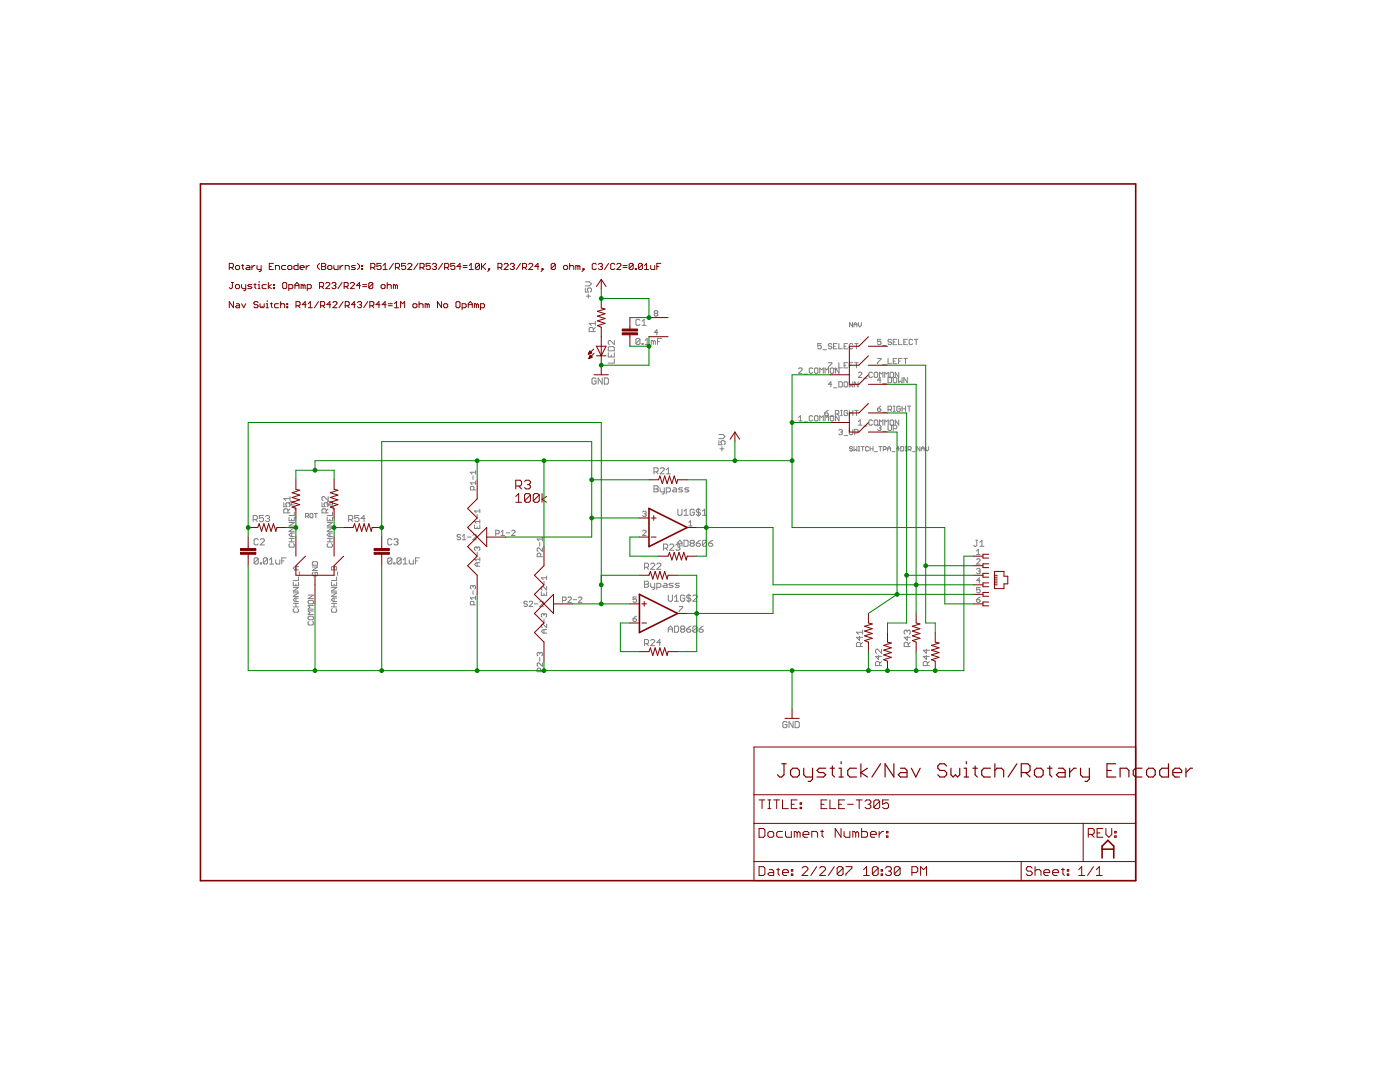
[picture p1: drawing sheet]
<svg xmlns="http://www.w3.org/2000/svg" width="279mm" height="216mm" viewBox="0 0 279 216" stroke-linecap="round" stroke-linejoin="round" font-family="sans-serif">
<g fill="#808080" stroke="#808080" stroke-width=".2">
<path d="M156.8 144l.3 .2z"/>
<path d="M156.4 144h.4z"/>
<path d="M156.4 144l-.2 .2z"/>
<path d="M156.2 144.2v.8z"/>
<path d="M156.2 145l.2 .2z"/>
<path d="M156.4 145.2h.4z"/>
<path d="M156.8 145.2l.3-.2z"/>
<path d="M157.1 144.6v.4z"/>
<path d="M156.6 144.6h.5z"/>
<path d="M157.5 144v1.2z"/>
<path d="M157.5 144l.8 1.2z"/>
<path d="M158.3 144v1.2z"/>
<path d="M158.7 144v1.2z"/>
<path d="M158.7 145.2h.6z"/>
<path d="M159.3 145.2l.2-.2z"/>
<path d="M159.5 144.2v.8z"/>
<path d="M159.3 144l.2 .2z"/>
<path d="M158.7 144h.6z"/>
<path d="M144.1 89.2v.8z"/>
<path d="M143.7 89.6h.8z"/>
<path d="M143.5 87.9v.9z"/>
<path d="M143.5 88.8h.6z"/>
<path d="M143.9 88.3l.2 .5z"/>
<path d="M143.9 88.1v.2z"/>
<path d="M144.1 87.9l-.2 .2z"/>
<path d="M144.1 87.9h.4z"/>
<path d="M144.5 87.9l.2 .2z"/>
<path d="M144.7 88.1v.4z"/>
<path d="M144.7 88.5l-.2 .3z"/>
<path d="M143.5 87.5h.8z"/>
<path d="M144.7 87.1l-.4 .4z"/>
<path d="M144.3 86.7l.4 .4z"/>
<path d="M143.5 86.7h.8z"/>
<path d="M117.4 58.7v.8z"/>
<path d="M117 59.1h.8z"/>
<path d="M116.8 57.5v.8z"/>
<path d="M116.8 58.3h.6z"/>
<path d="M117.2 57.9l.2 .4z"/>
<path d="M117.2 57.7v.2z"/>
<path d="M117.2 57.7l.2-.2z"/>
<path d="M117.4 57.5h.4z"/>
<path d="M117.8 57.5l.2 .2z"/>
<path d="M118 57.7v.4z"/>
<path d="M118 58.1l-.2 .2z"/>
<path d="M116.8 57h.8z"/>
<path d="M117.6 57l.4-.4z"/>
<path d="M117.6 56.2l.4 .4z"/>
<path d="M116.8 56.2h.8z"/>
<path d="M118.7 75.4l.3 .2z"/>
<path d="M118.3 75.4h.4z"/>
<path d="M118.3 75.4l-.1 .2z"/>
<path d="M118.2 75.6v.8z"/>
<path d="M118.2 76.4l.1 .2z"/>
<path d="M118.3 76.6h.4z"/>
<path d="M118.7 76.6l.3-.2z"/>
<path d="M119 76v.4z"/>
<path d="M118.6 76h.4z"/>
<path d="M119.4 75.4v1.2z"/>
<path d="M119.4 75.4l.8 1.2z"/>
<path d="M120.2 75.4v1.2z"/>
<path d="M120.6 75.4v1.2z"/>
<path d="M120.6 76.6h.6z"/>
<path d="M121.2 76.6l.2-.2z"/>
<path d="M121.4 75.6v.8z"/>
<path d="M121.2 75.4l.2 .2z"/>
<path d="M120.6 75.4h.6z"/>
<path d="M135.3 108.2v.8z"/>
<path d="M135.3 108.2l.4-.4z"/>
<path d="M135.7 107.8l.4 .4z"/>
<path d="M136.1 108.2v.8z"/>
<path d="M135.3 108.4h.8z"/>
<path d="M136.5 107.8v1.2z"/>
<path d="M136.5 109h.6z"/>
<path d="M137.1 109l.2-.2z"/>
<path d="M137.3 108v.8z"/>
<path d="M137.1 107.8l.2 .2z"/>
<path d="M136.5 107.8h.6z"/>
<path d="M137.7 108l.2-.2z"/>
<path d="M137.9 107.8h.4z"/>
<path d="M138.3 107.8l.3 .2z"/>
<path d="M138.6 108v.2z"/>
<path d="M138.3 108.4l.3-.2z"/>
<path d="M138.3 108.4l.3 .2z"/>
<path d="M138.6 108.6v.2z"/>
<path d="M138.3 109l.3-.2z"/>
<path d="M137.9 109h.4z"/>
<path d="M137.7 108.8l.2 .2z"/>
<path d="M137.7 108.6v.2z"/>
<path d="M137.7 108.6l.2-.2z"/>
<path d="M137.7 108.2l.2 .2z"/>
<path d="M137.7 108v.2z"/>
<path d="M137.9 108.4h.4z"/>
<path d="M139.4 108l.4-.2z"/>
<path d="M139 108.4l.4-.4z"/>
<path d="M139 108.4v.4z"/>
<path d="M139 108.8l.2 .2z"/>
<path d="M139.2 109h.4z"/>
<path d="M139.6 109l.2-.2z"/>
<path d="M139.8 108.6v.2z"/>
<path d="M139.6 108.4l.2 .2z"/>
<path d="M139 108.4h.6z"/>
<path d="M140.2 108v.8z"/>
<path d="M140.2 108l.2-.2z"/>
<path d="M140.4 107.8h.4z"/>
<path d="M140.8 107.8l.2 .2z"/>
<path d="M141 108v.8z"/>
<path d="M140.8 109l.2-.2z"/>
<path d="M140.4 109h.4z"/>
<path d="M140.2 108.8l.2 .2z"/>
<path d="M140.2 108.8l.8-.8z"/>
<path d="M141.8 108l.4-.2z"/>
<path d="M141.4 108.4l.4-.4z"/>
<path d="M141.4 108.4v.4z"/>
<path d="M141.4 108.8l.2 .2z"/>
<path d="M141.6 109h.4z"/>
<path d="M142 109l.2-.2z"/>
<path d="M142.2 108.6v.2z"/>
<path d="M142 108.4l.2 .2z"/>
<path d="M141.4 108.4h.6z"/>
<path d="M133.4 125.3v.9z"/>
<path d="M133.4 125.3l.4-.4z"/>
<path d="M133.8 124.9l.4 .4z"/>
<path d="M134.2 125.3v.9z"/>
<path d="M133.4 125.5h.8z"/>
<path d="M134.6 124.9v1.3z"/>
<path d="M134.6 126.2h.6z"/>
<path d="M135.2 126.2l.2-.3z"/>
<path d="M135.4 125.1v.8z"/>
<path d="M135.2 124.9l.2 .2z"/>
<path d="M134.6 124.9h.6z"/>
<path d="M135.8 125.1l.2-.2z"/>
<path d="M136 124.9h.4z"/>
<path d="M136.4 124.9l.3 .2z"/>
<path d="M136.7 125.1v.2z"/>
<path d="M136.7 125.3l-.3 .2z"/>
<path d="M136.4 125.5l.3 .3z"/>
<path d="M136.7 125.8v.1z"/>
<path d="M136.7 125.9l-.3 .3z"/>
<path d="M136 126.2h.4z"/>
<path d="M135.8 125.9l.2 .3z"/>
<path d="M135.8 125.8v.1z"/>
<path d="M135.8 125.8l.2-.3z"/>
<path d="M135.8 125.3l.2 .2z"/>
<path d="M135.8 125.1v.2z"/>
<path d="M136 125.5h.4z"/>
<path d="M137.5 125.1l.4-.2z"/>
<path d="M137.1 125.5l.4-.4z"/>
<path d="M137.1 125.5v.4z"/>
<path d="M137.1 125.9l.2 .3z"/>
<path d="M137.3 126.2h.4z"/>
<path d="M137.9 125.9l-.2 .3z"/>
<path d="M137.9 125.8v.1z"/>
<path d="M137.7 125.5l.2 .3z"/>
<path d="M137.1 125.5h.6z"/>
<path d="M138.3 125.1v.8z"/>
<path d="M138.3 125.1l.2-.2z"/>
<path d="M138.5 124.9h.4z"/>
<path d="M138.9 124.9l.2 .2z"/>
<path d="M139.1 125.1v.8z"/>
<path d="M139.1 125.9l-.2 .3z"/>
<path d="M138.5 126.2h.4z"/>
<path d="M138.3 125.9l.2 .3z"/>
<path d="M138.3 125.9l.8-.8z"/>
<path d="M139.9 125.1l.4-.2z"/>
<path d="M139.5 125.5l.4-.4z"/>
<path d="M139.5 125.5v.4z"/>
<path d="M139.5 125.9l.2 .3z"/>
<path d="M139.7 126.2h.4z"/>
<path d="M140.1 126.2l.2-.3z"/>
<path d="M140.3 125.8v.1z"/>
<path d="M140.1 125.5l.2 .3z"/>
<path d="M139.5 125.5h.6z"/>
<path d="M126.9 67.7v.8z"/>
<path d="M126.9 67.7l.2-.2z"/>
<path d="M127.1 67.5h.4z"/>
<path d="M127.5 67.5l.2 .2z"/>
<path d="M127.7 67.7v.8z"/>
<path d="M127.5 68.7l.2-.2z"/>
<path d="M127.1 68.7h.4z"/>
<path d="M126.9 68.5l.2 .2z"/>
<path d="M127.7 67.7l-.8 .8z"/>
<path d="M128.1 68.5v.2z"/>
<path d="M128.1 68.5h.2z"/>
<path d="M128.3 68.5v.2z"/>
<path d="M128.1 68.7h.2z"/>
<path d="M129.2 67.5l-.4 .4z"/>
<path d="M129.2 67.5v1.2z"/>
<path d="M128.8 68.7h.8z"/>
<path d="M130 67.9v.8z"/>
<path d="M130 67.9h.2z"/>
<path d="M130.2 67.9l.2 .2z"/>
<path d="M130.4 68.1v.6z"/>
<path d="M130.6 67.9l-.2 .2z"/>
<path d="M130.6 67.9l.2 .2z"/>
<path d="M130.8 68.1v.6z"/>
<path d="M131.2 67.5v1.2z"/>
<path d="M131.2 67.5h.8z"/>
<path d="M131.2 68.1h.4z"/>
<path d="M130.5 96.9v1.2z"/>
<path d="M130.5 96.9h.6z"/>
<path d="M131.1 96.9l.2 .2z"/>
<path d="M131.3 97.1v.2z"/>
<path d="M131.3 97.3l-.2 .3z"/>
<path d="M131.1 97.6l.2 .1z"/>
<path d="M131.3 97.7v.3z"/>
<path d="M131.1 98.1l.2-.1z"/>
<path d="M130.5 98.1h.6z"/>
<path d="M130.5 97.6h.6z"/>
<path d="M131.7 97.3v.7z"/>
<path d="M131.7 98l.3 .1z"/>
<path d="M132 98.1h.6z"/>
<path d="M132.6 97.3v1.1z"/>
<path d="M132.6 98.4l-.2 .2z"/>
<path d="M132.2 98.6h.2z"/>
<path d="M133 97.3v1.3z"/>
<path d="M133 97.3h.6z"/>
<path d="M133.6 97.3l.2 .3z"/>
<path d="M133.8 97.6v.4z"/>
<path d="M133.6 98.1l.2-.1z"/>
<path d="M133 98.1h.6z"/>
<path d="M134.4 97.3h.4z"/>
<path d="M134.8 97.3l.2 .3z"/>
<path d="M135 97.6v.5z"/>
<path d="M134.4 98.1h.6z"/>
<path d="M134.2 98l.2 .1z"/>
<path d="M134.2 98l.2-.3z"/>
<path d="M134.4 97.7h.6z"/>
<path d="M135.4 98.1h.6z"/>
<path d="M136 98.1l.2-.1z"/>
<path d="M136 97.7l.2 .3z"/>
<path d="M135.6 97.7h.4z"/>
<path d="M135.4 97.6l.2 .1z"/>
<path d="M135.6 97.3l-.2 .3z"/>
<path d="M135.6 97.3h.6z"/>
<path d="M136.7 98.1h.6z"/>
<path d="M137.3 98.1l.2-.1z"/>
<path d="M137.3 97.7l.2 .3z"/>
<path d="M136.9 97.7h.4z"/>
<path d="M136.7 97.6l.2 .1z"/>
<path d="M136.9 97.3l-.2 .3z"/>
<path d="M136.9 97.3h.6z"/>
<path d="M128.6 116v1.2z"/>
<path d="M128.6 116h.6z"/>
<path d="M129.2 116l.2 .2z"/>
<path d="M129.4 116.2v.2z"/>
<path d="M129.2 116.6l.2-.2z"/>
<path d="M129.2 116.6l.2 .2z"/>
<path d="M129.4 116.8v.2z"/>
<path d="M129.4 117l-.2 .2z"/>
<path d="M128.6 117.2h.6z"/>
<path d="M128.6 116.6h.6z"/>
<path d="M129.9 116.4v.6z"/>
<path d="M129.9 117l.1 .2z"/>
<path d="M130 117.2h.7z"/>
<path d="M130.7 116.4v1z"/>
<path d="M130.5 117.6l.2-.2z"/>
<path d="M130.3 117.6h.2z"/>
<path d="M131.1 116.4v1.2z"/>
<path d="M131.1 116.4h.6z"/>
<path d="M131.7 116.4l.2 .2z"/>
<path d="M131.9 116.6v.4z"/>
<path d="M131.7 117.2l.2-.2z"/>
<path d="M131.1 117.2h.6z"/>
<path d="M132.5 116.4h.4z"/>
<path d="M132.9 116.4l.2 .2z"/>
<path d="M133.1 116.6v.6z"/>
<path d="M132.5 117.2h.6z"/>
<path d="M132.3 117l.2 .2z"/>
<path d="M132.3 117l.2-.2z"/>
<path d="M132.5 116.8h.6z"/>
<path d="M133.5 117.2h.6z"/>
<path d="M134.1 117.2l.2-.2z"/>
<path d="M134.1 116.8l.2 .2z"/>
<path d="M133.7 116.8h.4z"/>
<path d="M133.5 116.6l.2 .2z"/>
<path d="M133.5 116.6l.2-.2z"/>
<path d="M133.7 116.4h.6z"/>
<path d="M134.7 117.2h.7z"/>
<path d="M135.4 117.2l.2-.2z"/>
<path d="M135.4 116.8l.2 .2z"/>
<path d="M135 116.8h.4z"/>
<path d="M134.7 116.6l.3 .2z"/>
<path d="M134.7 116.6l.3-.2z"/>
<path d="M135 116.4h.6z"/>
<path d="M50.7 111.5v.8z"/>
<path d="M50.7 111.5l.2-.2z"/>
<path d="M50.9 111.3h.4z"/>
<path d="M51.3 111.3l.2 .2z"/>
<path d="M51.5 111.5v.8z"/>
<path d="M51.5 112.3l-.2 .2z"/>
<path d="M50.9 112.5h.4z"/>
<path d="M50.7 112.3l.2 .2z"/>
<path d="M50.7 112.3l.8-.8z"/>
<path d="M51.9 112.3v.2z"/>
<path d="M51.9 112.3h.3z"/>
<path d="M52.2 112.3v.2z"/>
<path d="M51.9 112.5h.3z"/>
<path d="M52.6 111.5v.8z"/>
<path d="M52.8 111.3l-.2 .2z"/>
<path d="M52.8 111.3h.4z"/>
<path d="M53.2 111.3l.2 .2z"/>
<path d="M53.4 111.5v.8z"/>
<path d="M53.4 112.3l-.2 .2z"/>
<path d="M52.8 112.5h.4z"/>
<path d="M52.6 112.3l.2 .2z"/>
<path d="M52.6 112.3l.8-.8z"/>
<path d="M53.8 111.7l.4-.4z"/>
<path d="M54.2 111.3v1.2z"/>
<path d="M53.8 112.5h.8z"/>
<path d="M55 111.7v.6z"/>
<path d="M55 112.3l.2 .2z"/>
<path d="M55.2 112.5h.6z"/>
<path d="M55.8 111.7v.8z"/>
<path d="M56.2 111.3v1.2z"/>
<path d="M56.2 111.3h.9z"/>
<path d="M56.2 111.9h.5z"/>
<path d="M77.4 111.5v.8z"/>
<path d="M77.4 111.5l.2-.2z"/>
<path d="M77.6 111.3h.4z"/>
<path d="M78 111.3l.2 .2z"/>
<path d="M78.2 111.5v.8z"/>
<path d="M78.2 112.3l-.2 .2z"/>
<path d="M77.6 112.5h.4z"/>
<path d="M77.4 112.3l.2 .2z"/>
<path d="M77.4 112.3l.8-.8z"/>
<path d="M78.6 112.3v.2z"/>
<path d="M78.6 112.3h.2z"/>
<path d="M78.8 112.3v.2z"/>
<path d="M78.6 112.5h.2z"/>
<path d="M79.2 111.5v.8z"/>
<path d="M79.2 111.5l.2-.2z"/>
<path d="M79.4 111.3h.4z"/>
<path d="M79.8 111.3l.3 .2z"/>
<path d="M80.1 111.5v.8z"/>
<path d="M80.1 112.3l-.3 .2z"/>
<path d="M79.4 112.5h.4z"/>
<path d="M79.2 112.3l.2 .2z"/>
<path d="M79.2 112.3l.9-.8z"/>
<path d="M80.5 111.7l.4-.4z"/>
<path d="M80.9 111.3v1.2z"/>
<path d="M80.5 112.5h.8z"/>
<path d="M81.7 111.7v.6z"/>
<path d="M81.7 112.3l.2 .2z"/>
<path d="M81.9 112.5h.6z"/>
<path d="M82.5 111.7v.8z"/>
<path d="M82.9 111.3v1.2z"/>
<path d="M82.9 111.3h.8z"/>
<path d="M82.9 111.9h.4z"/>
<path d="M94.7 104.8v.7z"/>
<path d="M94.7 105.5h1.1z"/>
<path d="M95.8 104.8v.7z"/>
<path d="M95.2 105.1v.4z"/>
<path d="M94.7 104.1l.4 .3z"/>
<path d="M94.7 104.1h1.1z"/>
<path d="M95.8 103.7v.7z"/>
<path d="M95.2 102.7v.7z"/>
<path d="M94.7 102l.4 .3z"/>
<path d="M94.7 102h1.1z"/>
<path d="M95.8 101.6v.7z"/>
<path d="M93.9 97.7h1z"/>
<path d="M93.9 97.2v.5z"/>
<path d="M93.9 97.2l.1-.2z"/>
<path d="M94 97h.4z"/>
<path d="M94.4 97l.2 .2z"/>
<path d="M94.6 97.2v.5z"/>
<path d="M93.9 96.4l.3 .3z"/>
<path d="M93.9 96.4h1z"/>
<path d="M94.9 96v.7z"/>
<path d="M94.4 95v.7z"/>
<path d="M93.9 94.2l.3 .4z"/>
<path d="M93.9 94.2h1z"/>
<path d="M94.9 93.9v.7z"/>
<path d="M108 118.1v.7z"/>
<path d="M108 118.8h1.1z"/>
<path d="M109.1 118.1v.7z"/>
<path d="M108.6 118.4v.4z"/>
<path d="M109.1 117v.7z"/>
<path d="M108.4 117l.7 .7z"/>
<path d="M108.2 117h.2z"/>
<path d="M108.2 117l-.2 .2z"/>
<path d="M108 117.2v.4z"/>
<path d="M108 117.6l.2 .1z"/>
<path d="M108.6 116v.7z"/>
<path d="M108 115.3l.4 .3z"/>
<path d="M108 115.3h1.1z"/>
<path d="M109.1 114.9v.7z"/>
<path d="M107.2 111.1h1z"/>
<path d="M107.2 110.6v.5z"/>
<path d="M107.2 110.6l.2-.2z"/>
<path d="M107.4 110.4h.3z"/>
<path d="M107.7 110.4l.2 .2z"/>
<path d="M107.9 110.6v.5z"/>
<path d="M108.2 109.3v.7z"/>
<path d="M107.5 109.3l.7 .7z"/>
<path d="M107.4 109.3h.1z"/>
<path d="M107.4 109.3l-.2 .2z"/>
<path d="M107.2 109.5v.4z"/>
<path d="M107.2 109.9l.2 .1z"/>
<path d="M107.7 108.3v.7z"/>
<path d="M107.2 107.6l.3 .3z"/>
<path d="M107.2 107.6h1z"/>
<path d="M108.2 107.2v.7z"/>
<path d="M95.1 113h.7z"/>
<path d="M94.7 112.6l.4 .4z"/>
<path d="M94.7 112.6l.4-.3z"/>
<path d="M95.1 112.3h.7z"/>
<path d="M95.2 112.3v.7z"/>
<path d="M94.7 111.6l.4 .3z"/>
<path d="M94.7 111.6h1.1z"/>
<path d="M95.8 111.2v.7z"/>
<path d="M95.2 110.2v.7z"/>
<path d="M94.7 109.6l.2 .2z"/>
<path d="M94.7 109.3v.3z"/>
<path d="M94.7 109.3l.2-.2z"/>
<path d="M94.9 109.1h.2z"/>
<path d="M95.1 109.1l.1 .2z"/>
<path d="M95.2 109.3v.2z"/>
<path d="M95.2 109.3l.2-.2z"/>
<path d="M95.4 109.1h.2z"/>
<path d="M95.6 109.1l.2 .2z"/>
<path d="M95.8 109.3v.3z"/>
<path d="M95.8 109.6l-.2 .2z"/>
<path d="M93.9 120.7h1z"/>
<path d="M93.9 120.2v.5z"/>
<path d="M93.9 120.2l.1-.2z"/>
<path d="M94 120h.4z"/>
<path d="M94.4 120l.2 .2z"/>
<path d="M94.6 120.2v.5z"/>
<path d="M93.9 119.3l.3 .3z"/>
<path d="M93.9 119.3h1z"/>
<path d="M94.9 118.9v.7z"/>
<path d="M94.4 117.9v.7z"/>
<path d="M93.9 117.4l.1 .1z"/>
<path d="M93.9 117v.4z"/>
<path d="M93.9 117l.1-.2z"/>
<path d="M94 116.8h.2z"/>
<path d="M94.2 116.8l.2 .2z"/>
<path d="M94.4 117v.2z"/>
<path d="M94.4 117l.2-.2z"/>
<path d="M94.6 116.8h.1z"/>
<path d="M94.7 116.8l.2 .2z"/>
<path d="M94.9 117v.4z"/>
<path d="M94.9 117.4l-.2 .1z"/>
<path d="M108.4 126.3h.7z"/>
<path d="M108 126l.4 .3z"/>
<path d="M108 126l.4-.4z"/>
<path d="M108.4 125.6h.7z"/>
<path d="M108.6 125.6v.7z"/>
<path d="M109.1 124.6v.7z"/>
<path d="M108.4 124.6l.7 .7z"/>
<path d="M108.2 124.6h.2z"/>
<path d="M108 124.7l.2-.1z"/>
<path d="M108 124.7v.4z"/>
<path d="M108 125.1l.2 .2z"/>
<path d="M108.6 123.5v.7z"/>
<path d="M108 123l.2 .1z"/>
<path d="M108 122.6v.4z"/>
<path d="M108.2 122.4l-.2 .2z"/>
<path d="M108.2 122.4h.2z"/>
<path d="M108.4 122.4l.2 .2z"/>
<path d="M108.6 122.6v.2z"/>
<path d="M108.7 122.4l-.1 .2z"/>
<path d="M108.7 122.4h.2z"/>
<path d="M108.9 122.4l.2 .2z"/>
<path d="M109.1 122.6v.4z"/>
<path d="M109.1 123l-.2 .1z"/>
<path d="M107.2 134h1z"/>
<path d="M107.2 133.5v.5z"/>
<path d="M107.2 133.5l.2-.2z"/>
<path d="M107.4 133.3h.3z"/>
<path d="M107.7 133.3l.2 .2z"/>
<path d="M107.9 133.5v.5z"/>
<path d="M108.2 132.3v.7z"/>
<path d="M107.5 132.3l.7 .7z"/>
<path d="M107.4 132.3h.1z"/>
<path d="M107.4 132.3l-.2 .1z"/>
<path d="M107.2 132.4v.4z"/>
<path d="M107.2 132.8l.2 .2z"/>
<path d="M107.7 131.2v.7z"/>
<path d="M107.2 130.7l.2 .2z"/>
<path d="M107.2 130.3v.4z"/>
<path d="M107.2 130.3l.2-.1z"/>
<path d="M107.4 130.2h.1z"/>
<path d="M107.5 130.2l.2 .1z"/>
<path d="M107.7 130.3v.2z"/>
<path d="M107.7 130.3l.2-.1z"/>
<path d="M107.9 130.2h.2z"/>
<path d="M108.1 130.2l.1 .1z"/>
<path d="M108.2 130.3v.4z"/>
<path d="M108.2 130.7l-.1 .2z"/>
<path d="M105.1 120l.2 .1z"/>
<path d="M104.7 120h.4z"/>
<path d="M104.7 120l-.1 .1z"/>
<path d="M104.6 120.1v.2z"/>
<path d="M104.6 120.3l.1 .2z"/>
<path d="M104.7 120.5h.4z"/>
<path d="M105.1 120.5l.2 .2z"/>
<path d="M105.3 120.7v.1z"/>
<path d="M105.1 121l.2-.2z"/>
<path d="M104.7 121h.4z"/>
<path d="M104.6 120.8l.1 .2z"/>
<path d="M105.6 121h.7z"/>
<path d="M105.6 121l.7-.7z"/>
<path d="M106.3 120.1v.2z"/>
<path d="M106.1 120l.2 .1z"/>
<path d="M105.8 120h.3z"/>
<path d="M105.6 120.1l.2-.1z"/>
<path d="M106.7 120.5h.7z"/>
<path d="M107.7 121h.7z"/>
<path d="M107.7 121l.7-.7z"/>
<path d="M108.4 120.1v.2z"/>
<path d="M108.2 120l.2 .1z"/>
<path d="M107.9 120h.3z"/>
<path d="M107.9 120l-.2 .1z"/>
<path d="M112.3 119.1v1.1z"/>
<path d="M112.3 119.1h.5z"/>
<path d="M112.8 119.1l.2 .2z"/>
<path d="M113 119.3v.4z"/>
<path d="M113 119.7l-.2 .1z"/>
<path d="M112.3 119.8h.5z"/>
<path d="M113.3 120.2h.7z"/>
<path d="M113.3 120.2l.7-.7z"/>
<path d="M114 119.3v.2z"/>
<path d="M113.9 119.1l.1 .2z"/>
<path d="M113.5 119.1h.4z"/>
<path d="M113.5 119.1l-.2 .2z"/>
<path d="M114.4 119.7h.7z"/>
<path d="M115.4 120.2h.7z"/>
<path d="M115.4 120.2l.7-.7z"/>
<path d="M116.1 119.3v.2z"/>
<path d="M116 119.1l.1 .2z"/>
<path d="M115.6 119.1h.4z"/>
<path d="M115.6 119.1l-.2 .2z"/>
<path d="M91.8 106.6l.1 .2z"/>
<path d="M91.4 106.6h.4z"/>
<path d="M91.4 106.6l-.2 .2z"/>
<path d="M91.2 106.8v.2z"/>
<path d="M91.2 107l.2 .2z"/>
<path d="M91.4 107.2h.4z"/>
<path d="M91.8 107.2l.1 .1z"/>
<path d="M91.9 107.3v.2z"/>
<path d="M91.9 107.5l-.1 .2z"/>
<path d="M91.4 107.7h.4z"/>
<path d="M91.2 107.5l.2 .2z"/>
<path d="M92.6 106.6l-.3 .4z"/>
<path d="M92.6 106.6v1.1z"/>
<path d="M92.3 107.7h.7z"/>
<path d="M93.3 107.2h.7z"/>
<path d="M94.4 107.7h.7z"/>
<path d="M94.4 107.7l.7-.7z"/>
<path d="M95.1 106.8v.2z"/>
<path d="M94.9 106.6l.2 .2z"/>
<path d="M94.6 106.6h.3z"/>
<path d="M94.6 106.6l-.2 .2z"/>
<path d="M98.9 105.8v1z"/>
<path d="M98.9 105.8h.6z"/>
<path d="M99.5 105.8l.1 .2z"/>
<path d="M99.6 106v.3z"/>
<path d="M99.6 106.3l-.1 .2z"/>
<path d="M98.9 106.5h.6z"/>
<path d="M100 106.2l.3-.4z"/>
<path d="M100.3 105.8v1z"/>
<path d="M100 106.8h.7z"/>
<path d="M101 106.3h.7z"/>
<path d="M102.1 106.8h.7z"/>
<path d="M102.1 106.8l.7-.6z"/>
<path d="M102.8 106v.2z"/>
<path d="M102.6 105.8l.2 .2z"/>
<path d="M102.3 105.8h.3z"/>
<path d="M102.1 106l.2-.2z"/>
<path d="M128.2 106.8h.7z"/>
<path d="M128.9 106.2l-.7 .6z"/>
<path d="M128.9 106v.2z"/>
<path d="M128.8 105.8l.1 .2z"/>
<path d="M128.4 105.8h.4z"/>
<path d="M128.4 105.8l-.2 .2z"/>
<path d="M128.2 102.2l.2-.2z"/>
<path d="M128.4 102h.4z"/>
<path d="M128.8 102l.1 .2z"/>
<path d="M128.9 102.2v.1z"/>
<path d="M128.9 102.3l-.1 .2z"/>
<path d="M128.6 102.5h.2z"/>
<path d="M128.8 102.5l.1 .2z"/>
<path d="M128.9 102.7v.2z"/>
<path d="M128.9 102.9l-.1 .1z"/>
<path d="M128.4 103h.4z"/>
<path d="M128.2 102.9l.2 .1z"/>
<path d="M137.5 104.2l.3-.3z"/>
<path d="M137.8 103.9v1z"/>
<path d="M137.5 104.9h.7z"/>
<path d="M135.3 101.6v1z"/>
<path d="M135.3 102.6l.2 .2z"/>
<path d="M135.5 102.8h.4z"/>
<path d="M136.1 102.6l-.2 .2z"/>
<path d="M136.1 101.6v1z"/>
<path d="M136.5 102l.4-.4z"/>
<path d="M136.9 101.6v1.2z"/>
<path d="M136.5 102.8h.8z"/>
<path d="M138.3 101.6l.3 .2z"/>
<path d="M137.9 101.6h.4z"/>
<path d="M137.7 101.8l.2-.2z"/>
<path d="M137.7 101.8v.8z"/>
<path d="M137.7 102.6l.2 .2z"/>
<path d="M137.9 102.8h.4z"/>
<path d="M138.3 102.8l.3-.2z"/>
<path d="M138.6 102.2v.4z"/>
<path d="M138.2 102.2h.4z"/>
<path d="M139 102.6l.2 .2z"/>
<path d="M139.2 102.8h.4z"/>
<path d="M139.6 102.8l.2-.2z"/>
<path d="M139.8 102.4v.2z"/>
<path d="M139.6 102.2l.2 .2z"/>
<path d="M139.2 102.2h.4z"/>
<path d="M139 102l.2 .2z"/>
<path d="M139 101.8v.2z"/>
<path d="M139 101.8l.2-.2z"/>
<path d="M139.2 101.6h.4z"/>
<path d="M139.6 101.6l.2 .2z"/>
<path d="M139.4 101.4v1.6z"/>
<path d="M140.2 102l.4-.4z"/>
<path d="M140.6 101.6v1.2z"/>
<path d="M140.2 102.8h.8z"/>
<path d="M126.7 123.1l.3-.2z"/>
<path d="M126.3 123.5l.4-.4z"/>
<path d="M126.3 123.5v.3z"/>
<path d="M126.3 123.8l.2 .2z"/>
<path d="M126.5 124h.4z"/>
<path d="M126.9 124l.1-.2z"/>
<path d="M127 123.6v.2z"/>
<path d="M126.9 123.5l.1 .1z"/>
<path d="M126.3 123.5h.6z"/>
<path d="M126.3 119.1h.7z"/>
<path d="M126.3 119.1v.6z"/>
<path d="M126.3 119.7l.4-.2z"/>
<path d="M126.7 119.5h.2z"/>
<path d="M126.9 119.5l.1 .2z"/>
<path d="M127 119.7v.3z"/>
<path d="M127 120l-.1 .2z"/>
<path d="M126.5 120.2h.4z"/>
<path d="M126.3 120l.2 .2z"/>
<path d="M135.6 121h.6z"/>
<path d="M136.2 121v.2z"/>
<path d="M136.2 121.2l-.6 .7z"/>
<path d="M135.6 121.9v.2z"/>
<path d="M133.4 118.7v1.1z"/>
<path d="M133.4 119.8l.2 .2z"/>
<path d="M133.6 120h.4z"/>
<path d="M134.2 119.8l-.2 .2z"/>
<path d="M134.2 118.7v1.1z"/>
<path d="M134.6 119.1l.4-.4z"/>
<path d="M135 118.7v1.3z"/>
<path d="M134.6 120h.8z"/>
<path d="M136.4 118.7l.3 .2z"/>
<path d="M136 118.7h.4z"/>
<path d="M135.8 118.9l.2-.2z"/>
<path d="M135.8 118.9v.9z"/>
<path d="M135.8 119.8l.2 .2z"/>
<path d="M136 120h.4z"/>
<path d="M136.4 120l.3-.2z"/>
<path d="M136.7 119.4v.4z"/>
<path d="M136.2 119.4h.5z"/>
<path d="M137.1 119.8l.2 .2z"/>
<path d="M137.3 120h.4z"/>
<path d="M137.7 120l.2-.2z"/>
<path d="M137.9 119.5v.3z"/>
<path d="M137.7 119.4l.2 .1z"/>
<path d="M137.3 119.4h.4z"/>
<path d="M137.1 119.1l.2 .3z"/>
<path d="M137.1 118.9v.2z"/>
<path d="M137.1 118.9l.2-.2z"/>
<path d="M137.3 118.7h.4z"/>
<path d="M137.7 118.7l.2 .2z"/>
<path d="M137.5 118.5v1.7z"/>
<path d="M138.3 120h.8z"/>
<path d="M138.3 120l.8-.9z"/>
<path d="M139.1 118.9v.2z"/>
<path d="M138.9 118.7l.2 .2z"/>
<path d="M138.5 118.7h.4z"/>
<path d="M138.3 118.9l.2-.2z"/>
<path d="M130.7 62l-.1 .2z"/>
<path d="M130.7 62h.4z"/>
<path d="M131.1 62l.2 .2z"/>
<path d="M131.3 62.2v.2z"/>
<path d="M131.1 62.5l.2-.1z"/>
<path d="M131.1 62.5l.2 .2z"/>
<path d="M131.3 62.7v.2z"/>
<path d="M131.1 63.1l.2-.2z"/>
<path d="M130.7 63.1h.4z"/>
<path d="M130.6 62.9l.1 .2z"/>
<path d="M130.6 62.7v.2z"/>
<path d="M130.6 62.7l.1-.2z"/>
<path d="M130.6 62.4l.1 .1z"/>
<path d="M130.6 62.2v.2z"/>
<path d="M130.7 62.5h.4z"/>
<path d="M131.1 65.8v1.1z"/>
<path d="M131.1 65.8l-.5 .5z"/>
<path d="M130.6 66.3h.7z"/>
<path d="M127.5 63.7l.2 .2z"/>
<path d="M127.1 63.7h.4z"/>
<path d="M127.1 63.7l-.2 .2z"/>
<path d="M126.9 63.9v.8z"/>
<path d="M126.9 64.7l.2 .2z"/>
<path d="M127.1 64.9h.4z"/>
<path d="M127.5 64.9l.2-.2z"/>
<path d="M128.1 64.1l.4-.4z"/>
<path d="M128.5 63.7v1.2z"/>
<path d="M128.1 64.9h.8z"/>
<path d="M130.5 93.3v1.3z"/>
<path d="M130.5 93.3h.6z"/>
<path d="M131.1 93.3l.2 .2z"/>
<path d="M131.3 93.5v.5z"/>
<path d="M131.1 94.1l.2-.1z"/>
<path d="M130.5 94.1h.6z"/>
<path d="M130.9 94.1l.4 .5z"/>
<path d="M131.7 94.6h.9z"/>
<path d="M131.7 94.6l.9-.9z"/>
<path d="M132.6 93.5v.2z"/>
<path d="M132.4 93.3l.2 .2z"/>
<path d="M132 93.3h.4z"/>
<path d="M131.7 93.5l.3-.2z"/>
<path d="M133 93.7l.4-.4z"/>
<path d="M133.4 93.3v1.3z"/>
<path d="M133 94.6h.8z"/>
<path d="M128.6 112.4v1.2z"/>
<path d="M128.6 112.4h.6z"/>
<path d="M129.2 112.4l.2 .2z"/>
<path d="M129.4 112.6v.4z"/>
<path d="M129.4 113l-.2 .2z"/>
<path d="M128.6 113.2h.6z"/>
<path d="M129 113.2l.4 .4z"/>
<path d="M129.9 113.6h.8z"/>
<path d="M129.9 113.6l.8-.8z"/>
<path d="M130.7 112.6v.2z"/>
<path d="M130.5 112.4l.2 .2z"/>
<path d="M130 112.4h.5z"/>
<path d="M130 112.4l-.1 .2z"/>
<path d="M131.1 113.6h.8z"/>
<path d="M131.1 113.6l.8-.8z"/>
<path d="M131.9 112.6v.2z"/>
<path d="M131.7 112.4l.2 .2z"/>
<path d="M131.3 112.4h.4z"/>
<path d="M131.3 112.4l-.2 .2z"/>
<path d="M132.4 108.6v1.2z"/>
<path d="M132.4 108.6h.6z"/>
<path d="M133 108.6l.2 .2z"/>
<path d="M133.2 108.8v.4z"/>
<path d="M133.2 109.2l-.2 .2z"/>
<path d="M132.4 109.4h.6z"/>
<path d="M132.8 109.4l.4 .4z"/>
<path d="M133.6 109.8h.9z"/>
<path d="M133.6 109.8l.9-.8z"/>
<path d="M134.5 108.8v.2z"/>
<path d="M134.3 108.6l.2 .2z"/>
<path d="M133.9 108.6h.4z"/>
<path d="M133.9 108.6l-.3 .2z"/>
<path d="M134.9 108.8l.2-.2z"/>
<path d="M135.1 108.6h.4z"/>
<path d="M135.5 108.6l.2 .2z"/>
<path d="M135.7 108.8v.2z"/>
<path d="M135.5 109.2l.2-.2z"/>
<path d="M135.3 109.2h.2z"/>
<path d="M135.5 109.2l.2 .2z"/>
<path d="M135.7 109.4v.2z"/>
<path d="M135.5 109.8l.2-.2z"/>
<path d="M135.1 109.8h.4z"/>
<path d="M134.9 109.6l.2 .2z"/>
<path d="M128.6 127.6v1.2z"/>
<path d="M128.6 127.6h.6z"/>
<path d="M129.2 127.6l.2 .2z"/>
<path d="M129.4 127.8v.4z"/>
<path d="M129.4 128.2l-.2 .2z"/>
<path d="M128.6 128.4h.6z"/>
<path d="M129 128.4l.4 .4z"/>
<path d="M129.9 128.8h.8z"/>
<path d="M130.7 128l-.8 .8z"/>
<path d="M130.7 127.8v.2z"/>
<path d="M130.5 127.6l.2 .2z"/>
<path d="M130 127.6h.5z"/>
<path d="M130 127.6l-.1 .2z"/>
<path d="M131.7 127.6v1.2z"/>
<path d="M131.7 127.6l-.6 .6z"/>
<path d="M131.1 128.2h.8z"/>
<path d="M171.3 75.3h.7z"/>
<path d="M172 74.6l-.7 .7z"/>
<path d="M172 74.4v.2z"/>
<path d="M171.8 74.3l.2 .1z"/>
<path d="M171.5 74.3h.3z"/>
<path d="M171.3 74.4l.2-.1z"/>
<path d="M172.4 75.5h.7z"/>
<path d="M173.9 74.3l.2 .1z"/>
<path d="M173.6 74.3h.3z"/>
<path d="M173.6 74.3l-.2 .1z"/>
<path d="M173.4 74.4v.7z"/>
<path d="M173.4 75.1l.2 .2z"/>
<path d="M173.6 75.3h.3z"/>
<path d="M173.9 75.3l.2-.2z"/>
<path d="M174.6 74.3h.4z"/>
<path d="M174.5 74.4l.1-.1z"/>
<path d="M174.5 74.4v.7z"/>
<path d="M174.5 75.1l.1 .2z"/>
<path d="M174.6 75.3h.4z"/>
<path d="M175 75.3l.2-.2z"/>
<path d="M175.2 74.4v.7z"/>
<path d="M175 74.3l.2 .1z"/>
<path d="M175.5 74.3v1z"/>
<path d="M175.5 74.3l.4 .3z"/>
<path d="M175.9 74.6l.3-.3z"/>
<path d="M176.2 74.3v1z"/>
<path d="M176.6 74.3v1z"/>
<path d="M176.6 74.3l.3 .3z"/>
<path d="M176.9 74.6l.4-.3z"/>
<path d="M177.3 74.3v1z"/>
<path d="M177.8 74.3h.3z"/>
<path d="M177.8 74.3l-.2 .1z"/>
<path d="M177.6 74.4v.7z"/>
<path d="M177.6 75.1l.2 .2z"/>
<path d="M177.8 75.3h.3z"/>
<path d="M178.1 75.3l.2-.2z"/>
<path d="M178.3 74.4v.7z"/>
<path d="M178.1 74.3l.2 .1z"/>
<path d="M178.7 74.3v1z"/>
<path d="M178.7 74.3l.7 1z"/>
<path d="M179.4 74.3v1z"/>
<path d="M159.4 74.5h.7z"/>
<path d="M160.1 73.8l-.7 .7z"/>
<path d="M160.1 73.6v.2z"/>
<path d="M159.9 73.4l.2 .2z"/>
<path d="M159.6 73.4h.3z"/>
<path d="M159.6 73.4l-.2 .2z"/>
<path d="M160.4 74.7h.7z"/>
<path d="M162 73.4l.2 .2z"/>
<path d="M161.7 73.4h.3z"/>
<path d="M161.7 73.4l-.2 .2z"/>
<path d="M161.5 73.6v.7z"/>
<path d="M161.5 74.3l.2 .2z"/>
<path d="M161.7 74.5h.3z"/>
<path d="M162 74.5l.2-.2z"/>
<path d="M162.7 73.4h.4z"/>
<path d="M162.5 73.6l.2-.2z"/>
<path d="M162.5 73.6v.7z"/>
<path d="M162.5 74.3l.2 .2z"/>
<path d="M162.7 74.5h.4z"/>
<path d="M163.2 74.3l-.1 .2z"/>
<path d="M163.2 73.6v.7z"/>
<path d="M163.1 73.4l.1 .2z"/>
<path d="M163.6 73.4v1.1z"/>
<path d="M163.6 73.4l.3 .4z"/>
<path d="M163.9 73.8l.4-.4z"/>
<path d="M164.3 73.4v1.1z"/>
<path d="M164.7 73.4v1.1z"/>
<path d="M164.7 73.4l.3 .4z"/>
<path d="M165 73.8l.4-.4z"/>
<path d="M165.4 73.4v1.1z"/>
<path d="M165.9 73.4h.3z"/>
<path d="M165.7 73.6l.2-.2z"/>
<path d="M165.7 73.6v.7z"/>
<path d="M165.7 74.3l.2 .2z"/>
<path d="M165.9 74.5h.3z"/>
<path d="M166.4 74.3l-.2 .2z"/>
<path d="M166.4 73.6v.7z"/>
<path d="M166.2 73.4l.2 .2z"/>
<path d="M166.8 73.4v1.1z"/>
<path d="M166.8 73.4l.6 1.1z"/>
<path d="M167.4 73.4v1.1z"/>
<path d="M171.3 84.1l.4-.3z"/>
<path d="M171.7 83.8v1z"/>
<path d="M171.3 84.8h.7z"/>
<path d="M172.4 85h.7z"/>
<path d="M173.9 83.8l.2 .2z"/>
<path d="M173.6 83.8h.3z"/>
<path d="M173.6 83.8l-.2 .2z"/>
<path d="M173.4 84v.7z"/>
<path d="M173.4 84.7l.2 .1z"/>
<path d="M173.6 84.8h.3z"/>
<path d="M173.9 84.8l.2-.1z"/>
<path d="M174.6 83.8h.4z"/>
<path d="M174.5 84l.1-.2z"/>
<path d="M174.5 84v.7z"/>
<path d="M174.5 84.7l.1 .1z"/>
<path d="M174.6 84.8h.4z"/>
<path d="M175 84.8l.2-.1z"/>
<path d="M175.2 84v.7z"/>
<path d="M175 83.8l.2 .2z"/>
<path d="M175.5 83.8v1z"/>
<path d="M175.5 83.8l.4 .3z"/>
<path d="M175.9 84.1l.3-.3z"/>
<path d="M176.2 83.8v1z"/>
<path d="M176.6 83.8v1z"/>
<path d="M176.6 83.8l.3 .3z"/>
<path d="M176.9 84.1l.4-.3z"/>
<path d="M177.3 83.8v1z"/>
<path d="M177.8 83.8h.3z"/>
<path d="M177.8 83.8l-.2 .2z"/>
<path d="M177.6 84v.7z"/>
<path d="M177.6 84.7l.2 .1z"/>
<path d="M177.8 84.8h.3z"/>
<path d="M178.1 84.8l.2-.1z"/>
<path d="M178.3 84v.7z"/>
<path d="M178.1 83.8l.2 .2z"/>
<path d="M178.7 83.8v1z"/>
<path d="M178.7 83.8l.7 1z"/>
<path d="M179.4 83.8v1z"/>
<path d="M159.4 83.3l.3-.3z"/>
<path d="M159.7 83v1z"/>
<path d="M159.4 84h.7z"/>
<path d="M160.4 84.2h.7z"/>
<path d="M162 83l.2 .1z"/>
<path d="M161.7 83h.3z"/>
<path d="M161.7 83l-.2 .1z"/>
<path d="M161.5 83.1v.7z"/>
<path d="M161.5 83.8l.2 .2z"/>
<path d="M161.7 84h.3z"/>
<path d="M162 84l.2-.2z"/>
<path d="M162.7 83h.4z"/>
<path d="M162.5 83.1l.2-.1z"/>
<path d="M162.5 83.1v.7z"/>
<path d="M162.5 83.8l.2 .2z"/>
<path d="M162.7 84h.4z"/>
<path d="M163.1 84l.1-.2z"/>
<path d="M163.2 83.1v.7z"/>
<path d="M163.1 83l.1 .1z"/>
<path d="M163.6 83v1z"/>
<path d="M163.6 83l.3 .3z"/>
<path d="M163.9 83.3l.4-.3z"/>
<path d="M164.3 83v1z"/>
<path d="M164.7 83v1z"/>
<path d="M164.7 83l.3 .3z"/>
<path d="M165 83.3l.4-.3z"/>
<path d="M165.4 83v1z"/>
<path d="M165.9 83h.3z"/>
<path d="M165.7 83.1l.2-.1z"/>
<path d="M165.7 83.1v.7z"/>
<path d="M165.7 83.8l.2 .2z"/>
<path d="M165.9 84h.3z"/>
<path d="M166.2 84l.2-.2z"/>
<path d="M166.4 83.1v.7z"/>
<path d="M166.2 83l.2 .1z"/>
<path d="M166.8 83v1z"/>
<path d="M166.8 83l.6 1z"/>
<path d="M167.4 83v1z"/>
<path d="M165.3 72.4h.7z"/>
<path d="M166 72.4v.1z"/>
<path d="M166 72.5l-.7 .7z"/>
<path d="M165.3 73.2v.2z"/>
<path d="M166.3 73.6h.7z"/>
<path d="M167.4 72.4v1z"/>
<path d="M167.4 73.4h.7z"/>
<path d="M168.5 72.4h.7z"/>
<path d="M168.5 72.4v1z"/>
<path d="M168.5 73.4h.7z"/>
<path d="M168.5 72.9h.3z"/>
<path d="M169.5 72.4v1z"/>
<path d="M169.5 72.4h.7z"/>
<path d="M169.5 72.9h.4z"/>
<path d="M170.9 72.4v1z"/>
<path d="M170.6 72.4h.7z"/>
<path d="M175.1 71.5h.7z"/>
<path d="M175.8 71.5v.2z"/>
<path d="M175.8 71.7l-.7 .7z"/>
<path d="M175.1 72.4v.2z"/>
<path d="M176.2 72.7h.7z"/>
<path d="M177.2 71.5v1.1z"/>
<path d="M177.2 72.6h.7z"/>
<path d="M178.3 71.5h.7z"/>
<path d="M178.3 71.5v1.1z"/>
<path d="M178.3 72.6h.7z"/>
<path d="M178.3 72.1h.3z"/>
<path d="M179.3 71.5v1.1z"/>
<path d="M179.3 71.5h.7z"/>
<path d="M179.3 72.1h.4z"/>
<path d="M180.7 71.5v1.1z"/>
<path d="M180.4 71.5h.7z"/>
<path d="M165.8 76.2v1z"/>
<path d="M165.8 76.2l-.5 .5z"/>
<path d="M165.3 76.7h.7z"/>
<path d="M166.3 77.4h.7z"/>
<path d="M167.4 76.2v1z"/>
<path d="M167.4 77.2h.5z"/>
<path d="M167.9 77.2l.2-.2z"/>
<path d="M168.1 76.3v.7z"/>
<path d="M167.9 76.2l.2 .1z"/>
<path d="M167.4 76.2h.5z"/>
<path d="M168.6 76.2h.4z"/>
<path d="M168.6 76.2l-.1 .1z"/>
<path d="M168.5 76.3v.7z"/>
<path d="M168.5 77l.1 .2z"/>
<path d="M168.6 77.2h.4z"/>
<path d="M169 77.2l.2-.2z"/>
<path d="M169.2 76.3v.7z"/>
<path d="M169 76.2l.2 .1z"/>
<path d="M169.5 76.2v1z"/>
<path d="M169.5 77.2l.4-.3z"/>
<path d="M169.9 76.9l.3 .3z"/>
<path d="M170.2 76.2v1z"/>
<path d="M170.6 76.2v1z"/>
<path d="M170.6 76.2l.7 1z"/>
<path d="M171.3 76.2v1z"/>
<path d="M175.6 75.3v1.1z"/>
<path d="M175.6 75.3l-.5 .6z"/>
<path d="M175.1 75.9h.7z"/>
<path d="M176.2 76.6h.7z"/>
<path d="M177.2 75.3v1.1z"/>
<path d="M177.2 76.4h.6z"/>
<path d="M177.9 76.2l-.1 .2z"/>
<path d="M177.9 75.5v.7z"/>
<path d="M177.8 75.3l.1 .2z"/>
<path d="M177.2 75.3h.6z"/>
<path d="M178.5 75.3h.3z"/>
<path d="M178.3 75.5l.2-.2z"/>
<path d="M178.3 75.5v.7z"/>
<path d="M178.3 76.2l.2 .2z"/>
<path d="M178.5 76.4h.3z"/>
<path d="M179 76.2l-.2 .2z"/>
<path d="M179 75.5v.7z"/>
<path d="M178.8 75.3l.2 .2z"/>
<path d="M179.3 75.3v1.1z"/>
<path d="M179.3 76.4l.4-.4z"/>
<path d="M179.7 76l.3 .4z"/>
<path d="M180 75.3v1.1z"/>
<path d="M180.4 75.3v1.1z"/>
<path d="M180.4 75.3l.7 1.1z"/>
<path d="M181.1 75.3v1.1z"/>
<path d="M165 82.1l.3-.2z"/>
<path d="M164.6 82.4l.4-.3z"/>
<path d="M164.6 82.4v.4z"/>
<path d="M164.6 82.8l.2 .1z"/>
<path d="M164.8 82.9h.3z"/>
<path d="M165.1 82.9l.2-.1z"/>
<path d="M165.3 82.6v.2z"/>
<path d="M165.1 82.4l.2 .2z"/>
<path d="M164.6 82.4h.5z"/>
<path d="M165.7 83.1h.6z"/>
<path d="M166.7 81.9v1z"/>
<path d="M166.7 81.9h.5z"/>
<path d="M167.2 81.9l.2 .2z"/>
<path d="M167.4 82.1v.3z"/>
<path d="M167.4 82.4l-.2 .2z"/>
<path d="M166.7 82.6h.5z"/>
<path d="M167 82.6l.4 .3z"/>
<path d="M167.7 82.9h.4z"/>
<path d="M167.9 81.9v1z"/>
<path d="M167.7 81.9h.4z"/>
<path d="M169 81.9l.2 .2z"/>
<path d="M168.6 81.9h.4z"/>
<path d="M168.6 81.9l-.1 .2z"/>
<path d="M168.5 82.1v.7z"/>
<path d="M168.5 82.8l.1 .1z"/>
<path d="M168.6 82.9h.4z"/>
<path d="M169 82.9l.2-.1z"/>
<path d="M169.2 82.4v.4z"/>
<path d="M168.8 82.4h.4z"/>
<path d="M169.5 81.9v1z"/>
<path d="M169.5 82.4h.7z"/>
<path d="M170.2 81.9v1z"/>
<path d="M170.9 81.9v1z"/>
<path d="M170.6 81.9h.7z"/>
<path d="M175.5 81.2l.3-.2z"/>
<path d="M175.5 81.2l-.4 .4z"/>
<path d="M175.1 81.6v.3z"/>
<path d="M175.1 81.9l.2 .2z"/>
<path d="M175.3 82.1h.3z"/>
<path d="M175.6 82.1l.2-.2z"/>
<path d="M175.8 81.7v.2z"/>
<path d="M175.6 81.6l.2 .1z"/>
<path d="M175.1 81.6h.5z"/>
<path d="M176.2 82.3h.7z"/>
<path d="M177.2 81v1.1z"/>
<path d="M177.2 81h.6z"/>
<path d="M177.8 81l.1 .2z"/>
<path d="M177.9 81.2v.4z"/>
<path d="M177.9 81.6l-.1 .1z"/>
<path d="M177.2 81.7h.6z"/>
<path d="M177.6 81.7l.3 .4z"/>
<path d="M178.3 82.1h.3z"/>
<path d="M178.5 81v1.1z"/>
<path d="M178.3 81h.3z"/>
<path d="M179.5 81l.2 .2z"/>
<path d="M179.2 81h.3z"/>
<path d="M179.2 81l-.2 .2z"/>
<path d="M179 81.2v.7z"/>
<path d="M179 81.9l.2 .2z"/>
<path d="M179.2 82.1h.3z"/>
<path d="M179.5 82.1l.2-.2z"/>
<path d="M179.7 81.6v.3z"/>
<path d="M179.3 81.6h.4z"/>
<path d="M180 81v1.1z"/>
<path d="M180 81.6h.7z"/>
<path d="M180.7 81v1.1z"/>
<path d="M181.4 81v1.1z"/>
<path d="M181.1 81h.7z"/>
<path d="M167.6 85.7l-.2 .2z"/>
<path d="M167.6 85.7h.3z"/>
<path d="M167.9 85.7l.2 .2z"/>
<path d="M168.1 85.9v.1z"/>
<path d="M168.1 86l-.2 .2z"/>
<path d="M167.7 86.2h.2z"/>
<path d="M167.9 86.2l.2 .2z"/>
<path d="M168.1 86.4v.2z"/>
<path d="M168.1 86.6l-.2 .1z"/>
<path d="M167.6 86.7h.3z"/>
<path d="M167.4 86.6l.2 .1z"/>
<path d="M168.5 86.9h.7z"/>
<path d="M169.5 85.7v.9z"/>
<path d="M169.5 86.6l.2 .1z"/>
<path d="M169.7 86.7h.3z"/>
<path d="M170 86.7l.2-.1z"/>
<path d="M170.2 85.7v.9z"/>
<path d="M170.6 85.7v1z"/>
<path d="M170.6 85.7h.5z"/>
<path d="M171.1 85.7l.2 .2z"/>
<path d="M171.3 85.9v.3z"/>
<path d="M171.3 86.2l-.2 .2z"/>
<path d="M170.6 86.4h.5z"/>
<path d="M175.1 85l.2-.1z"/>
<path d="M175.3 84.9h.3z"/>
<path d="M175.6 84.9l.2 .1z"/>
<path d="M175.8 85v.2z"/>
<path d="M175.8 85.2l-.2 .2z"/>
<path d="M175.5 85.4h.1z"/>
<path d="M175.6 85.4l.2 .2z"/>
<path d="M175.8 85.6v.1z"/>
<path d="M175.8 85.7l-.2 .2z"/>
<path d="M175.3 85.9h.3z"/>
<path d="M175.1 85.7l.2 .2z"/>
<path d="M176.2 86.1h.7z"/>
<path d="M177.2 84.9v.8z"/>
<path d="M177.2 85.7l.2 .2z"/>
<path d="M177.4 85.9h.4z"/>
<path d="M177.8 85.9l.1-.2z"/>
<path d="M177.9 84.9v.8z"/>
<path d="M178.3 84.9v1z"/>
<path d="M178.3 84.9h.5z"/>
<path d="M178.8 84.9l.2 .1z"/>
<path d="M179 85v.4z"/>
<path d="M179 85.4l-.2 .2z"/>
<path d="M178.3 85.6h.5z"/>
<path d="M163.2 68.6h.7z"/>
<path d="M163.2 68.6v.5z"/>
<path d="M163.2 69.1l.4-.2z"/>
<path d="M163.6 68.9h.1z"/>
<path d="M163.7 68.9l.2 .2z"/>
<path d="M163.9 69.1v.3z"/>
<path d="M163.9 69.4l-.2 .2z"/>
<path d="M163.4 69.6h.3z"/>
<path d="M163.2 69.4l.2 .2z"/>
<path d="M164.3 69.8h.7z"/>
<path d="M165.8 68.6l.2 .1z"/>
<path d="M165.5 68.6h.3z"/>
<path d="M165.5 68.6l-.2 .1z"/>
<path d="M165.3 68.7v.2z"/>
<path d="M165.3 68.9l.2 .2z"/>
<path d="M165.5 69.1h.3z"/>
<path d="M165.8 69.1l.2 .2z"/>
<path d="M166 69.3v.1z"/>
<path d="M165.8 69.6l.2-.2z"/>
<path d="M165.5 69.6h.3z"/>
<path d="M165.3 69.4l.2 .2z"/>
<path d="M166.3 68.6h.7z"/>
<path d="M166.3 68.6v1z"/>
<path d="M166.3 69.6h.7z"/>
<path d="M166.3 69.1h.4z"/>
<path d="M167.4 68.6v1z"/>
<path d="M167.4 69.6h.7z"/>
<path d="M168.5 68.6h.7z"/>
<path d="M168.5 68.6v1z"/>
<path d="M168.5 69.6h.7z"/>
<path d="M168.5 69.1h.3z"/>
<path d="M170 68.6l.2 .1z"/>
<path d="M169.7 68.6h.3z"/>
<path d="M169.5 68.7l.2-.1z"/>
<path d="M169.5 68.7v.7z"/>
<path d="M169.5 69.4l.2 .2z"/>
<path d="M169.7 69.6h.3z"/>
<path d="M170.2 69.4l-.2 .2z"/>
<path d="M170.9 68.6v1z"/>
<path d="M170.6 68.6h.7z"/>
<path d="M175.1 67.7h.7z"/>
<path d="M175.1 67.7v.5z"/>
<path d="M175.1 68.2l.4-.1z"/>
<path d="M175.5 68.1h.1z"/>
<path d="M175.6 68.1l.2 .1z"/>
<path d="M175.8 68.2v.4z"/>
<path d="M175.8 68.6l-.2 .2z"/>
<path d="M175.3 68.8h.3z"/>
<path d="M175.1 68.6l.2 .2z"/>
<path d="M176.2 68.9h.7z"/>
<path d="M177.8 67.7l.1 .2z"/>
<path d="M177.4 67.7h.4z"/>
<path d="M177.4 67.7l-.2 .2z"/>
<path d="M177.2 67.9v.2z"/>
<path d="M177.2 68.1l.2 .1z"/>
<path d="M177.4 68.2h.4z"/>
<path d="M177.8 68.2l.1 .2z"/>
<path d="M177.9 68.4v.2z"/>
<path d="M177.9 68.6l-.1 .2z"/>
<path d="M177.4 68.8h.4z"/>
<path d="M177.2 68.6l.2 .2z"/>
<path d="M178.3 67.7h.7z"/>
<path d="M178.3 67.7v1.1z"/>
<path d="M178.3 68.8h.7z"/>
<path d="M178.3 68.2h.3z"/>
<path d="M179.3 67.7v1.1z"/>
<path d="M179.3 68.8h.7z"/>
<path d="M180.4 67.7h.7z"/>
<path d="M180.4 67.7v1.1z"/>
<path d="M180.4 68.8h.7z"/>
<path d="M180.4 68.2h.3z"/>
<path d="M181.9 67.7l.2 .2z"/>
<path d="M181.6 67.7h.3z"/>
<path d="M181.6 67.7l-.2 .2z"/>
<path d="M181.4 67.9v.7z"/>
<path d="M181.4 68.6l.2 .2z"/>
<path d="M181.6 68.8h.3z"/>
<path d="M181.9 68.8l.2-.2z"/>
<path d="M182.8 67.7v1.1z"/>
<path d="M182.5 67.7h.7z"/>
<path d="M169.5 64.3v.9z"/>
<path d="M169.5 64.3l.6 .9z"/>
<path d="M170.1 64.3v.9z"/>
<path d="M170.4 64.6v.6z"/>
<path d="M170.7 64.3l-.3 .3z"/>
<path d="M170.7 64.3l.3 .3z"/>
<path d="M171 64.6v.6z"/>
<path d="M170.4 64.8h.6z"/>
<path d="M171.3 64.3v.6z"/>
<path d="M171.3 64.9l.3 .3z"/>
<path d="M171.6 65.2l.3-.3z"/>
<path d="M171.9 64.3v.6z"/>
<path d="M170 89.1l.1 .2z"/>
<path d="M169.7 89.1h.3z"/>
<path d="M169.7 89.1l-.2 .2z"/>
<path d="M169.5 89.3v.1z"/>
<path d="M169.5 89.4l.2 .2z"/>
<path d="M169.7 89.6h.3z"/>
<path d="M170 89.6l.1 .1z"/>
<path d="M170.1 89.7v.2z"/>
<path d="M170 90l.1-.1z"/>
<path d="M169.7 90h.3z"/>
<path d="M169.5 89.9l.2 .1z"/>
<path d="M170.4 89.1v.9z"/>
<path d="M170.4 90l.3-.3z"/>
<path d="M170.7 89.7l.3 .3z"/>
<path d="M171 89.1v.9z"/>
<path d="M171.3 90h.3z"/>
<path d="M171.4 89.1v.9z"/>
<path d="M171.3 89.1h.3z"/>
<path d="M172.2 89.1v.9z"/>
<path d="M171.9 89.1h.6z"/>
<path d="M173.2 89.1l.2 .2z"/>
<path d="M172.9 89.1h.3z"/>
<path d="M172.9 89.1l-.1 .2z"/>
<path d="M172.8 89.3v.6z"/>
<path d="M172.8 89.9l.1 .1z"/>
<path d="M172.9 90h.3z"/>
<path d="M173.2 90l.2-.1z"/>
<path d="M173.6 89.1v.9z"/>
<path d="M173.6 89.6h.6z"/>
<path d="M174.2 89.1v.9z"/>
<path d="M174.5 90.1h.6z"/>
<path d="M175.7 89.1v.9z"/>
<path d="M175.4 89.1h.6z"/>
<path d="M176.3 89.1v.9z"/>
<path d="M176.3 89.1h.4z"/>
<path d="M176.7 89.1l.1 .2z"/>
<path d="M176.8 89.3v.3z"/>
<path d="M176.8 89.6l-.1 .1z"/>
<path d="M176.3 89.7h.4z"/>
<path d="M177.1 89.4v.6z"/>
<path d="M177.1 89.4l.3-.3z"/>
<path d="M177.4 89.1l.3 .3z"/>
<path d="M177.7 89.4v.6z"/>
<path d="M177.1 89.6h.6z"/>
<path d="M178 90.1h.6z"/>
<path d="M179.3 89.1v.9z"/>
<path d="M179.3 89.1l-.4 .5z"/>
<path d="M178.9 89.6h.6z"/>
<path d="M179.8 89.1v.9z"/>
<path d="M179.8 90h.4z"/>
<path d="M180.2 90l.2-.1z"/>
<path d="M180.4 89.3v.6z"/>
<path d="M180.2 89.1l.2 .2z"/>
<path d="M179.8 89.1h.4z"/>
<path d="M180.7 90h.3z"/>
<path d="M180.8 89.1v.9z"/>
<path d="M180.7 89.1h.3z"/>
<path d="M181.2 89.1v.9z"/>
<path d="M181.2 89.1h.5z"/>
<path d="M181.7 89.1l.1 .2z"/>
<path d="M181.8 89.3v.3z"/>
<path d="M181.8 89.6l-.1 .1z"/>
<path d="M181.2 89.7h.5z"/>
<path d="M181.5 89.7l.3 .3z"/>
<path d="M182.1 90.1h.6z"/>
<path d="M183 89.1v.9z"/>
<path d="M183 89.1l.6 .9z"/>
<path d="M183.6 89.1v.9z"/>
<path d="M183.9 89.4v.6z"/>
<path d="M183.9 89.4l.3-.3z"/>
<path d="M184.2 89.1l.2 .3z"/>
<path d="M184.4 89.4v.6z"/>
<path d="M183.9 89.6h.5z"/>
<path d="M184.7 89.1v.6z"/>
<path d="M184.7 89.7l.3 .3z"/>
<path d="M185 90l.3-.3z"/>
<path d="M185.3 89.1v.6z"/>
<path d="M170.9 129h1.2z"/>
<path d="M170.9 128.4v.6z"/>
<path d="M171.1 128.2l-.2 .2z"/>
<path d="M171.1 128.2h.4z"/>
<path d="M171.5 128.2l.2 .2z"/>
<path d="M171.7 128.4v.6z"/>
<path d="M171.7 128.6l.4-.4z"/>
<path d="M170.9 127.2h1.2z"/>
<path d="M170.9 127.2l.6 .6z"/>
<path d="M171.5 127v.8z"/>
<path d="M170.9 126.2l.4 .4z"/>
<path d="M170.9 126.2h1.2z"/>
<path d="M172.1 125.7v.9z"/>
<path d="M174.7 132.8h1.2z"/>
<path d="M174.7 132.2v.6z"/>
<path d="M174.9 132l-.2 .2z"/>
<path d="M174.9 132h.4z"/>
<path d="M175.3 132l.2 .2z"/>
<path d="M175.5 132.2v.6z"/>
<path d="M175.9 132l-.4 .4z"/>
<path d="M174.7 131h1.2z"/>
<path d="M174.7 131l.6 .6z"/>
<path d="M175.3 130.8v.8z"/>
<path d="M175.9 129.5v.9z"/>
<path d="M175.1 129.5l.8 .9z"/>
<path d="M174.9 129.5h.2z"/>
<path d="M174.9 129.5l-.2 .3z"/>
<path d="M174.7 129.8v.4z"/>
<path d="M174.7 130.2l.2 .2z"/>
<path d="M180.4 129h1.3z"/>
<path d="M180.4 128.4v.6z"/>
<path d="M180.6 128.2l-.2 .2z"/>
<path d="M180.6 128.2h.5z"/>
<path d="M181.1 128.2l.2 .2z"/>
<path d="M181.3 128.4v.6z"/>
<path d="M181.7 128.2l-.4 .4z"/>
<path d="M180.4 127.2h1.3z"/>
<path d="M180.4 127.2l.7 .6z"/>
<path d="M181.1 127v.8z"/>
<path d="M180.4 126.3l.2 .3z"/>
<path d="M180.4 125.9v.4z"/>
<path d="M180.6 125.7l-.2 .2z"/>
<path d="M180.6 125.7h.2z"/>
<path d="M180.8 125.7l.3 .2z"/>
<path d="M181.1 125.9v.3z"/>
<path d="M181.3 125.7l-.2 .2z"/>
<path d="M181.3 125.7h.2z"/>
<path d="M181.5 125.7l.2 .2z"/>
<path d="M181.7 125.9v.4z"/>
<path d="M181.7 126.3l-.2 .3z"/>
<path d="M184.3 132.8h1.2z"/>
<path d="M184.3 132.2v.6z"/>
<path d="M184.4 132l-.1 .2z"/>
<path d="M184.4 132h.5z"/>
<path d="M184.9 132l.2 .2z"/>
<path d="M185.1 132.2v.6z"/>
<path d="M185.5 132l-.4 .4z"/>
<path d="M184.3 131h1.2z"/>
<path d="M184.3 131l.6 .6z"/>
<path d="M184.9 130.8v.8z"/>
<path d="M184.3 129.8h1.2z"/>
<path d="M184.3 129.8l.6 .6z"/>
<path d="M184.9 129.5v.9z"/>
<path d="M58.5 121.6l.2-.1z"/>
<path d="M58.5 121.6v.4z"/>
<path d="M58.5 122l.2 .2z"/>
<path d="M58.7 122.2h.7z"/>
<path d="M59.6 122l-.2 .2z"/>
<path d="M59.6 121.6v.4z"/>
<path d="M59.4 121.5l.2 .1z"/>
<path d="M58.5 121.1h1.1z"/>
<path d="M59.1 120.4v.7z"/>
<path d="M58.5 120.4h1.1z"/>
<path d="M58.9 120h.7z"/>
<path d="M58.5 119.7l.4 .3z"/>
<path d="M58.9 119.3l-.4 .4z"/>
<path d="M58.9 119.3h.7z"/>
<path d="M59.1 119.3v.7z"/>
<path d="M58.5 119h1.1z"/>
<path d="M58.5 119l1.1-.7z"/>
<path d="M58.5 118.3h1.1z"/>
<path d="M58.5 117.9h1.1z"/>
<path d="M58.5 117.9l1.1-.7z"/>
<path d="M58.5 117.2h1.1z"/>
<path d="M58.5 116.2v.7z"/>
<path d="M58.5 116.9h1.1z"/>
<path d="M59.6 116.2v.7z"/>
<path d="M59.1 116.5v.4z"/>
<path d="M58.5 115.8h1.1z"/>
<path d="M59.6 115.1v.7z"/>
<path d="M59.8 114.1v.7z"/>
<path d="M58.9 113.7h.7z"/>
<path d="M58.5 113.4l.4 .3z"/>
<path d="M58.9 113l-.4 .4z"/>
<path d="M58.9 113h.7z"/>
<path d="M59.1 113v.7z"/>
<path d="M57.8 108.5l-.1 .1z"/>
<path d="M57.7 108.6v.4z"/>
<path d="M57.7 109l.1 .2z"/>
<path d="M57.8 109.2h.8z"/>
<path d="M58.6 109.2l.1-.2z"/>
<path d="M58.7 108.6v.4z"/>
<path d="M58.6 108.5l.1 .1z"/>
<path d="M57.7 108.1h1z"/>
<path d="M58.2 107.4v.7z"/>
<path d="M57.7 107.4h1z"/>
<path d="M58 107.1h.7z"/>
<path d="M57.7 106.7l.3 .4z"/>
<path d="M57.7 106.7l.3-.3z"/>
<path d="M58 106.4h.7z"/>
<path d="M58.2 106.4v.7z"/>
<path d="M57.7 106h1z"/>
<path d="M57.7 106l1-.7z"/>
<path d="M57.7 105.3h1z"/>
<path d="M57.7 105h1z"/>
<path d="M57.7 105l1-.7z"/>
<path d="M57.7 104.3h1z"/>
<path d="M57.7 103.2v.7z"/>
<path d="M57.7 103.9h1z"/>
<path d="M58.7 103.2v.7z"/>
<path d="M58.2 103.6v.3z"/>
<path d="M57.7 102.9h1z"/>
<path d="M58.7 102.2v.7z"/>
<path d="M58.9 101.1v.7z"/>
<path d="M58 100.8h.7z"/>
<path d="M57.7 100.4l.3 .4z"/>
<path d="M57.7 100.4l.3-.3z"/>
<path d="M58 100.1h.7z"/>
<path d="M58.2 100.1v.7z"/>
<path d="M66.3 121.5l-.2 .1z"/>
<path d="M66.1 121.6v.4z"/>
<path d="M66.1 122l.2 .2z"/>
<path d="M66.3 122.2h.7z"/>
<path d="M67.2 122l-.2 .2z"/>
<path d="M67.2 121.6v.4z"/>
<path d="M67 121.5l.2 .1z"/>
<path d="M66.1 121.1h1.1z"/>
<path d="M66.7 120.4v.7z"/>
<path d="M66.1 120.4h1.1z"/>
<path d="M66.5 120h.7z"/>
<path d="M66.1 119.7l.4 .3z"/>
<path d="M66.5 119.3l-.4 .4z"/>
<path d="M66.5 119.3h.7z"/>
<path d="M66.7 119.3v.7z"/>
<path d="M66.1 119h1.1z"/>
<path d="M66.1 119l1.1-.7z"/>
<path d="M66.1 118.3h1.1z"/>
<path d="M66.1 117.9h1.1z"/>
<path d="M66.1 117.9l1.1-.7z"/>
<path d="M66.1 117.2h1.1z"/>
<path d="M66.1 116.2v.7z"/>
<path d="M66.1 116.9h1.1z"/>
<path d="M67.2 116.2v.7z"/>
<path d="M66.7 116.5v.4z"/>
<path d="M66.1 115.8h1.1z"/>
<path d="M67.2 115.1v.7z"/>
<path d="M67.4 114.1v.7z"/>
<path d="M66.1 113.7h1.1z"/>
<path d="M66.1 113.2v.5z"/>
<path d="M66.1 113.2l.2-.2z"/>
<path d="M66.3 113h.2z"/>
<path d="M66.5 113l.2 .2z"/>
<path d="M66.7 113.2l.1-.2z"/>
<path d="M66.8 113h.2z"/>
<path d="M67 113l.2 .2z"/>
<path d="M67.2 113.2v.5z"/>
<path d="M66.7 113.2v.5z"/>
<path d="M65.3 108.6l.2-.1z"/>
<path d="M65.3 108.6v.4z"/>
<path d="M65.3 109l.2 .2z"/>
<path d="M65.5 109.2h.7z"/>
<path d="M66.2 109.2l.2-.2z"/>
<path d="M66.4 108.6v.4z"/>
<path d="M66.2 108.5l.2 .1z"/>
<path d="M65.3 108.1h1.1z"/>
<path d="M65.8 107.4v.7z"/>
<path d="M65.3 107.4h1.1z"/>
<path d="M65.7 107.1h.7z"/>
<path d="M65.3 106.7l.4 .4z"/>
<path d="M65.3 106.7l.4-.3z"/>
<path d="M65.7 106.4h.7z"/>
<path d="M65.8 106.4v.7z"/>
<path d="M65.3 106h1.1z"/>
<path d="M65.3 106l1.1-.7z"/>
<path d="M65.3 105.3h1.1z"/>
<path d="M65.3 105h1.1z"/>
<path d="M65.3 105l1.1-.7z"/>
<path d="M65.3 104.3h1.1z"/>
<path d="M65.3 103.2v.7z"/>
<path d="M65.3 103.9h1.1z"/>
<path d="M66.4 103.2v.7z"/>
<path d="M65.8 103.6v.3z"/>
<path d="M65.3 102.9h1.1z"/>
<path d="M66.4 102.2v.7z"/>
<path d="M66.5 101.1v.7z"/>
<path d="M65.3 100.8h1.1z"/>
<path d="M65.3 100.2v.6z"/>
<path d="M65.3 100.2l.2-.1z"/>
<path d="M65.5 100.1h.2z"/>
<path d="M65.7 100.1l.1 .1z"/>
<path d="M65.8 100.2l.2-.1z"/>
<path d="M66 100.1h.2z"/>
<path d="M66.2 100.1l.2 .1z"/>
<path d="M66.4 100.2v.6z"/>
<path d="M65.8 100.2v.6z"/>
<path d="M62.3 114.4l.2-.2z"/>
<path d="M62.3 114.4v.3z"/>
<path d="M62.3 114.7l.2 .2z"/>
<path d="M62.5 114.9h.7z"/>
<path d="M63.4 114.7l-.2 .2z"/>
<path d="M63.4 114.4v.3z"/>
<path d="M63.2 114.2l.2 .2z"/>
<path d="M62.9 114.2h.3z"/>
<path d="M62.9 114.2v.3z"/>
<path d="M62.3 113.8h1.1z"/>
<path d="M62.3 113.8l1.1-.7z"/>
<path d="M62.3 113.1h1.1z"/>
<path d="M62.3 112.8h1.1z"/>
<path d="M63.4 112.3v.5z"/>
<path d="M63.2 112.1l.2 .2z"/>
<path d="M62.5 112.1h.7z"/>
<path d="M62.5 112.1l-.2 .2z"/>
<path d="M62.3 112.3v.5z"/>
<path d="M61.7 124l-.2 .2z"/>
<path d="M61.5 124.2v.3z"/>
<path d="M61.5 124.5l.2 .2z"/>
<path d="M61.7 124.7h.7z"/>
<path d="M62.4 124.7l.1-.2z"/>
<path d="M62.5 124.2v.3z"/>
<path d="M62.4 124l.1 .2z"/>
<path d="M61.5 123.1v.4z"/>
<path d="M61.5 123.5l.2 .2z"/>
<path d="M61.7 123.7h.7z"/>
<path d="M62.4 123.7l.1-.2z"/>
<path d="M62.5 123.1v.4z"/>
<path d="M62.4 123l.1 .1z"/>
<path d="M61.7 123h.7z"/>
<path d="M61.7 123l-.2 .1z"/>
<path d="M61.5 122.6h1z"/>
<path d="M61.5 122.6l.3-.3z"/>
<path d="M61.5 121.9l.3 .4z"/>
<path d="M61.5 121.9h1z"/>
<path d="M61.5 121.5h1z"/>
<path d="M61.5 121.5l.3-.3z"/>
<path d="M61.5 120.8l.3 .4z"/>
<path d="M61.5 120.8h1z"/>
<path d="M61.5 120v.3z"/>
<path d="M61.5 120.3l.2 .2z"/>
<path d="M61.7 120.5h.7z"/>
<path d="M62.4 120.5l.1-.2z"/>
<path d="M62.5 120v.3z"/>
<path d="M62.4 119.8l.1 .2z"/>
<path d="M61.7 119.8h.7z"/>
<path d="M61.7 119.8l-.2 .2z"/>
<path d="M61.5 119.4h1z"/>
<path d="M61.5 119.4l1-.7z"/>
<path d="M61.5 118.7h1z"/>
<path d="M61 102.4v.9z"/>
<path d="M61 102.4h.4z"/>
<path d="M61.4 102.4l.2 .2z"/>
<path d="M61.6 102.6v.3z"/>
<path d="M61.6 102.9l-.2 .1z"/>
<path d="M61 103h.4z"/>
<path d="M61.3 103l.3 .3z"/>
<path d="M62 102.4h.3z"/>
<path d="M62 102.4l-.1 .2z"/>
<path d="M61.9 102.6v.6z"/>
<path d="M61.9 103.2l.1 .1z"/>
<path d="M62 103.3h.3z"/>
<path d="M62.4 103.2l-.1 .1z"/>
<path d="M62.4 102.6v.6z"/>
<path d="M62.3 102.4l.1 .2z"/>
<path d="M63 102.4v.9z"/>
<path d="M62.7 102.4h.6z"/>
<path d="M56.6 102.3h1.3z"/>
<path d="M56.6 101.7v.6z"/>
<path d="M56.6 101.7l.3-.2z"/>
<path d="M56.9 101.5h.4z"/>
<path d="M57.3 101.5l.2 .2z"/>
<path d="M57.5 101.7v.6z"/>
<path d="M57.5 101.9l.4-.4z"/>
<path d="M56.6 100.3v.8z"/>
<path d="M56.6 101.1h.7z"/>
<path d="M57 100.7l.3 .4z"/>
<path d="M57 100.5v.2z"/>
<path d="M57 100.5l.3-.2z"/>
<path d="M57.3 100.3h.4z"/>
<path d="M57.7 100.3l.2 .2z"/>
<path d="M57.9 100.5v.4z"/>
<path d="M57.7 101.1l.2-.2z"/>
<path d="M56.6 99.5l.4 .4z"/>
<path d="M56.6 99.5h1.3z"/>
<path d="M57.9 99.1v.8z"/>
<path d="M64.3 102.3h1.2z"/>
<path d="M64.3 101.7v.6z"/>
<path d="M64.3 101.7l.2-.2z"/>
<path d="M64.5 101.5h.4z"/>
<path d="M64.9 101.5l.2 .2z"/>
<path d="M65.1 101.7v.6z"/>
<path d="M65.1 101.9l.4-.4z"/>
<path d="M64.3 100.3v.8z"/>
<path d="M64.3 101.1h.6z"/>
<path d="M64.7 100.7l.2 .4z"/>
<path d="M64.7 100.5v.2z"/>
<path d="M64.7 100.5l.2-.2z"/>
<path d="M64.9 100.3h.4z"/>
<path d="M65.3 100.3l.2 .2z"/>
<path d="M65.5 100.5v.4z"/>
<path d="M65.3 101.1l.2-.2z"/>
<path d="M65.5 99.1v.8z"/>
<path d="M64.7 99.1l.8 .8z"/>
<path d="M64.5 99.1h.2z"/>
<path d="M64.5 99.1l-.2 .2z"/>
<path d="M64.3 99.3v.4z"/>
<path d="M64.3 99.7l.2 .2z"/>
<path d="M50.5 102.9v1.2z"/>
<path d="M50.5 102.9h.6z"/>
<path d="M51.1 102.9l.3 .2z"/>
<path d="M51.4 103.1v.4z"/>
<path d="M51.4 103.5l-.3 .2z"/>
<path d="M50.5 103.7h.6z"/>
<path d="M50.9 103.7l.5 .4z"/>
<path d="M51.8 102.9h.8z"/>
<path d="M51.8 102.9v.6z"/>
<path d="M51.8 103.5l.4-.2z"/>
<path d="M52.2 103.3h.2z"/>
<path d="M52.4 103.3l.2 .2z"/>
<path d="M52.6 103.5v.4z"/>
<path d="M52.4 104.1l.2-.2z"/>
<path d="M52 104.1h.4z"/>
<path d="M51.8 103.9l.2 .2z"/>
<path d="M53 103.1l.2-.2z"/>
<path d="M53.2 102.9h.4z"/>
<path d="M53.6 102.9l.2 .2z"/>
<path d="M53.8 103.1v.2z"/>
<path d="M53.6 103.5l.2-.2z"/>
<path d="M53.4 103.5h.2z"/>
<path d="M53.6 103.5l.2 .2z"/>
<path d="M53.8 103.7v.2z"/>
<path d="M53.6 104.1l.2-.2z"/>
<path d="M53.2 104.1h.4z"/>
<path d="M53 103.9l.2 .2z"/>
<path d="M69.6 102.9v1.2z"/>
<path d="M69.6 102.9h.6z"/>
<path d="M70.2 102.9l.2 .2z"/>
<path d="M70.4 103.1v.4z"/>
<path d="M70.4 103.5l-.2 .2z"/>
<path d="M69.6 103.7h.6z"/>
<path d="M70 103.7l.4 .4z"/>
<path d="M70.8 102.9h.8z"/>
<path d="M70.8 102.9v.6z"/>
<path d="M70.8 103.5l.4-.2z"/>
<path d="M71.2 103.3h.2z"/>
<path d="M71.4 103.3l.2 .2z"/>
<path d="M71.6 103.5v.4z"/>
<path d="M71.4 104.1l.2-.2z"/>
<path d="M71 104.1h.4z"/>
<path d="M70.8 103.9l.2 .2z"/>
<path d="M72.6 102.9v1.2z"/>
<path d="M72 103.5l.6-.6z"/>
<path d="M72 103.5h.9z"/>
<path d="M51.3 107.5l.2 .2z"/>
<path d="M50.9 107.5h.4z"/>
<path d="M50.9 107.5l-.2 .2z"/>
<path d="M50.7 107.7v.8z"/>
<path d="M50.7 108.5l.2 .2z"/>
<path d="M50.9 108.7h.4z"/>
<path d="M51.3 108.7l.2-.2z"/>
<path d="M51.9 108.7h.9z"/>
<path d="M51.9 108.7l.9-.8z"/>
<path d="M52.8 107.7v.2z"/>
<path d="M52.6 107.5l.2 .2z"/>
<path d="M52.2 107.5h.4z"/>
<path d="M52.2 107.5l-.3 .2z"/>
<path d="M78 107.5l.2 .2z"/>
<path d="M77.6 107.5h.4z"/>
<path d="M77.6 107.5l-.2 .2z"/>
<path d="M77.4 107.7v.8z"/>
<path d="M77.4 108.5l.2 .2z"/>
<path d="M77.6 108.7h.4z"/>
<path d="M78 108.7l.2-.2z"/>
<path d="M78.6 107.7l.2-.2z"/>
<path d="M78.8 107.5h.4z"/>
<path d="M79.2 107.5l.2 .2z"/>
<path d="M79.4 107.7v.2z"/>
<path d="M79.4 107.9l-.2 .2z"/>
<path d="M79 108.1h.2z"/>
<path d="M79.2 108.1l.2 .2z"/>
<path d="M79.4 108.3v.2z"/>
<path d="M79.4 108.5l-.2 .2z"/>
<path d="M78.8 108.7h.4z"/>
<path d="M78.6 108.5l.2 .2z"/>
<path d="M195.2 109.6l-.3 .4z"/>
<path d="M195.2 109.6v1.1z"/>
<path d="M194.9 110.7h.7z"/>
<path d="M194.9 112.6h.7z"/>
<path d="M194.9 112.6l.7-.7z"/>
<path d="M195.6 111.7v.2z"/>
<path d="M195.4 111.5l.2 .2z"/>
<path d="M195.1 111.5h.3z"/>
<path d="M195.1 111.5l-.2 .2z"/>
<path d="M195.1 113.4l-.2 .2z"/>
<path d="M195.1 113.4h.3z"/>
<path d="M195.4 113.4l.2 .2z"/>
<path d="M195.6 113.6v.2z"/>
<path d="M195.6 113.8l-.2 .1z"/>
<path d="M195.2 113.9h.2z"/>
<path d="M195.4 113.9l.2 .2z"/>
<path d="M195.6 114.1v.2z"/>
<path d="M195.6 114.3l-.2 .2z"/>
<path d="M195.1 114.5h.3z"/>
<path d="M194.9 114.3l.2 .2z"/>
<path d="M195.4 115.3v1.1z"/>
<path d="M194.9 115.8l.5-.5z"/>
<path d="M194.9 115.8h.7z"/>
<path d="M194.3 108.8l.2 .2z"/>
<path d="M194.5 109h.2z"/>
<path d="M194.7 109l.2-.2z"/>
<path d="M194.9 107.8v1z"/>
<path d="M194.7 107.8h.4z"/>
<path d="M195.6 108.2l.4-.4z"/>
<path d="M196 107.8v1.2z"/>
<path d="M195.6 109h.8z"/>
<path d="M194.9 117.2h.7z"/>
<path d="M194.9 117.2v.6z"/>
<path d="M194.9 117.8l.3-.2z"/>
<path d="M195.2 117.6h.2z"/>
<path d="M195.4 117.6l.2 .2z"/>
<path d="M195.6 117.8v.3z"/>
<path d="M195.6 118.1l-.2 .2z"/>
<path d="M195.1 118.3h.3z"/>
<path d="M194.9 118.1l.2 .2z"/>
<path d="M195.2 119.3l.4-.2z"/>
<path d="M194.9 119.7l.3-.4z"/>
<path d="M194.9 119.7v.3z"/>
<path d="M194.9 120l.2 .2z"/>
<path d="M195.1 120.2h.3z"/>
<path d="M195.4 120.2l.2-.2z"/>
<path d="M195.6 119.8v.2z"/>
<path d="M195.4 119.7l.2 .1z"/>
<path d="M194.9 119.7h.5z"/>
<path d="M121.4 72.5h1.2z"/>
<path d="M122.6 71.6v.9z"/>
<path d="M121.4 70.4v.8z"/>
<path d="M121.4 71.2h1.2z"/>
<path d="M122.6 70.4v.8z"/>
<path d="M122 70.8v.4z"/>
<path d="M121.4 70h1.2z"/>
<path d="M122.6 69.4v.6z"/>
<path d="M122.4 69.2l.2 .2z"/>
<path d="M121.6 69.2h.8z"/>
<path d="M121.6 69.2l-.2 .2z"/>
<path d="M121.4 69.4v.6z"/>
<path d="M122.6 67.9v.9z"/>
<path d="M121.8 67.9l.8 .9z"/>
<path d="M121.6 67.9h.2z"/>
<path d="M121.6 67.9l-.2 .3z"/>
<path d="M121.4 68.2v.4z"/>
<path d="M121.4 68.6l.2 .2z"/>
<path d="M117.6 66.2h1.2z"/>
<path d="M117.6 65.6v.6z"/>
<path d="M117.6 65.6l.2-.3z"/>
<path d="M117.8 65.3h.4z"/>
<path d="M118.2 65.3l.2 .3z"/>
<path d="M118.4 65.6v.6z"/>
<path d="M118.8 65.3l-.4 .5z"/>
<path d="M117.6 64.5l.4 .4z"/>
<path d="M117.6 64.5h1.2z"/>
<path d="M118.8 64.1v.8z"/>
</g>
<g fill="#800000" stroke="#800000" stroke-width=".2">
<path d="M45.8 52.6v1.2z"/>
<path d="M45.8 52.6h.6z"/>
<path d="M46.4 52.6l.2 .2z"/>
<path d="M46.6 52.8v.4z"/>
<path d="M46.6 53.2l-.2 .2z"/>
<path d="M45.8 53.4h.6z"/>
<path d="M46.2 53.4l.4 .4z"/>
<path d="M47.2 53.8h.4z"/>
<path d="M47.6 53.8l.2-.2z"/>
<path d="M47.8 53.2v.4z"/>
<path d="M47.6 53l.2 .2z"/>
<path d="M47.2 53h.4z"/>
<path d="M47 53.2l.2-.2z"/>
<path d="M47 53.2v.4z"/>
<path d="M47 53.6l.2 .2z"/>
<path d="M48.4 52.8v.8z"/>
<path d="M48.4 53.6l.2 .2z"/>
<path d="M48.2 53h.4z"/>
<path d="M49.3 53h.4z"/>
<path d="M49.7 53l.2 .2z"/>
<path d="M49.9 53.2v.6z"/>
<path d="M49.3 53.8h.6z"/>
<path d="M49 53.6l.3 .2z"/>
<path d="M49 53.6l.3-.2z"/>
<path d="M49.3 53.4h.6z"/>
<path d="M50.3 53v.8z"/>
<path d="M50.3 53.4l.4-.4z"/>
<path d="M50.7 53h.2z"/>
<path d="M51.3 53v.6z"/>
<path d="M51.3 53.6l.2 .2z"/>
<path d="M51.5 53.8h.6z"/>
<path d="M52.1 53v1z"/>
<path d="M51.9 54.2l.2-.2z"/>
<path d="M51.7 54.2h.2z"/>
<path d="M53.7 52.6h.9z"/>
<path d="M53.7 52.6v1.2z"/>
<path d="M53.7 53.8h.9z"/>
<path d="M53.7 53.2h.5z"/>
<path d="M55 53v.8z"/>
<path d="M55 53h.6z"/>
<path d="M55.6 53l.2 .2z"/>
<path d="M55.8 53.2v.6z"/>
<path d="M56.4 53h.6z"/>
<path d="M56.2 53.2l.2-.2z"/>
<path d="M56.2 53.2v.4z"/>
<path d="M56.2 53.6l.2 .2z"/>
<path d="M56.4 53.8h.6z"/>
<path d="M57.6 53.8h.4z"/>
<path d="M58 53.8l.3-.2z"/>
<path d="M58.3 53.2v.4z"/>
<path d="M58 53l.3 .2z"/>
<path d="M57.6 53h.4z"/>
<path d="M57.4 53.2l.2-.2z"/>
<path d="M57.4 53.2v.4z"/>
<path d="M57.4 53.6l.2 .2z"/>
<path d="M59.5 52.6v1.2z"/>
<path d="M58.9 53.8h.6z"/>
<path d="M58.7 53.6l.2 .2z"/>
<path d="M58.7 53.2v.4z"/>
<path d="M58.7 53.2l.2-.2z"/>
<path d="M58.9 53h.6z"/>
<path d="M60.1 53.8h.4z"/>
<path d="M59.9 53.6l.2 .2z"/>
<path d="M59.9 53.2v.4z"/>
<path d="M59.9 53.2l.2-.2z"/>
<path d="M60.1 53h.4z"/>
<path d="M60.5 53l.2 .2z"/>
<path d="M60.7 53.2v.2z"/>
<path d="M59.9 53.4h.8z"/>
<path d="M61.1 53v.8z"/>
<path d="M61.1 53.4l.4-.4z"/>
<path d="M61.5 53h.2z"/>
<path d="M63.4 53.4l.4 .4z"/>
<path d="M63.4 53v.4z"/>
<path d="M63.8 52.6l-.4 .4z"/>
<path d="M64.2 52.6v1.2z"/>
<path d="M64.2 52.6h.6z"/>
<path d="M64.8 52.6l.2 .2z"/>
<path d="M65 52.8v.2z"/>
<path d="M64.8 53.2l.2-.2z"/>
<path d="M64.8 53.2l.2 .2z"/>
<path d="M65 53.4v.2z"/>
<path d="M64.8 53.8l.2-.2z"/>
<path d="M64.2 53.8h.6z"/>
<path d="M64.2 53.2h.6z"/>
<path d="M65.6 53.8h.4z"/>
<path d="M66 53.8l.2-.2z"/>
<path d="M66.2 53.2v.4z"/>
<path d="M66 53l.2 .2z"/>
<path d="M65.6 53h.4z"/>
<path d="M65.4 53.2l.2-.2z"/>
<path d="M65.4 53.2v.4z"/>
<path d="M65.4 53.6l.2 .2z"/>
<path d="M66.6 53v.6z"/>
<path d="M66.6 53.6l.2 .2z"/>
<path d="M66.8 53.8h.7z"/>
<path d="M67.5 53v.8z"/>
<path d="M67.9 53v.8z"/>
<path d="M67.9 53.4l.4-.4z"/>
<path d="M68.3 53h.2z"/>
<path d="M68.9 53v.8z"/>
<path d="M68.9 53h.6z"/>
<path d="M69.5 53l.2 .2z"/>
<path d="M69.7 53.2v.6z"/>
<path d="M70.1 53.8h.6z"/>
<path d="M70.7 53.8l.2-.2z"/>
<path d="M70.7 53.4l.2 .2z"/>
<path d="M70.3 53.4h.4z"/>
<path d="M70.1 53.2l.2 .2z"/>
<path d="M70.1 53.2l.2-.2z"/>
<path d="M70.3 53h.6z"/>
<path d="M71.4 53.8l.4-.4z"/>
<path d="M71.8 53v.4z"/>
<path d="M71.4 52.6l.4 .4z"/>
<path d="M72.2 53h.2z"/>
<path d="M72.4 53v.2z"/>
<path d="M72.2 53.2h.2z"/>
<path d="M72.2 53v.2z"/>
<path d="M72.2 53.6h.2z"/>
<path d="M72.4 53.6v.2z"/>
<path d="M72.2 53.8h.2z"/>
<path d="M72.2 53.6v.2z"/>
<path d="M74 52.6v1.2z"/>
<path d="M74 52.6h.6z"/>
<path d="M74.6 52.6l.2 .2z"/>
<path d="M74.8 52.8v.4z"/>
<path d="M74.8 53.2l-.2 .2z"/>
<path d="M74 53.4h.6z"/>
<path d="M74.4 53.4l.4 .4z"/>
<path d="M75.2 52.6h.9z"/>
<path d="M75.2 52.6v.6z"/>
<path d="M75.2 53.2l.4-.2z"/>
<path d="M75.6 53h.2z"/>
<path d="M75.8 53l.3 .2z"/>
<path d="M76.1 53.2v.4z"/>
<path d="M75.8 53.8l.3-.2z"/>
<path d="M75.4 53.8h.4z"/>
<path d="M75.2 53.6l.2 .2z"/>
<path d="M76.5 53l.4-.4z"/>
<path d="M76.9 52.6v1.2z"/>
<path d="M76.5 53.8h.8z"/>
<path d="M78.5 52.6l-.8 1.2z"/>
<path d="M78.9 52.6v1.2z"/>
<path d="M78.9 52.6h.6z"/>
<path d="M79.5 52.6l.2 .2z"/>
<path d="M79.7 52.8v.4z"/>
<path d="M79.7 53.2l-.2 .2z"/>
<path d="M78.9 53.4h.6z"/>
<path d="M79.3 53.4l.4 .4z"/>
<path d="M80.1 52.6h.9z"/>
<path d="M80.1 52.6v.6z"/>
<path d="M80.1 53.2l.4-.2z"/>
<path d="M80.5 53h.3z"/>
<path d="M80.8 53l.2 .2z"/>
<path d="M81 53.2v.4z"/>
<path d="M80.8 53.8l.2-.2z"/>
<path d="M80.3 53.8h.5z"/>
<path d="M80.1 53.6l.2 .2z"/>
<path d="M81.4 53.8h.8z"/>
<path d="M81.4 53.8l.8-.8z"/>
<path d="M82.2 52.8v.2z"/>
<path d="M82 52.6l.2 .2z"/>
<path d="M81.6 52.6h.4z"/>
<path d="M81.6 52.6l-.2 .2z"/>
<path d="M83.4 52.6l-.8 1.2z"/>
<path d="M83.8 52.6v1.2z"/>
<path d="M83.8 52.6h.6z"/>
<path d="M84.4 52.6l.2 .2z"/>
<path d="M84.6 52.8v.4z"/>
<path d="M84.6 53.2l-.2 .2z"/>
<path d="M83.8 53.4h.6z"/>
<path d="M84.2 53.4l.4 .4z"/>
<path d="M85 52.6h.9z"/>
<path d="M85 52.6v.6z"/>
<path d="M85 53.2l.4-.2z"/>
<path d="M85.4 53h.3z"/>
<path d="M85.7 53l.2 .2z"/>
<path d="M85.9 53.2v.4z"/>
<path d="M85.7 53.8l.2-.2z"/>
<path d="M85.3 53.8h.4z"/>
<path d="M85 53.6l.3 .2z"/>
<path d="M86.3 52.8l.2-.2z"/>
<path d="M86.5 52.6h.4z"/>
<path d="M86.9 52.6l.2 .2z"/>
<path d="M87.1 52.8v.2z"/>
<path d="M86.9 53.2l.2-.2z"/>
<path d="M86.7 53.2h.2z"/>
<path d="M86.9 53.2l.2 .2z"/>
<path d="M87.1 53.4v.2z"/>
<path d="M86.9 53.8l.2-.2z"/>
<path d="M86.5 53.8h.4z"/>
<path d="M86.3 53.6l.2 .2z"/>
<path d="M88.3 52.6l-.8 1.2z"/>
<path d="M88.7 52.6v1.2z"/>
<path d="M88.7 52.6h.6z"/>
<path d="M89.3 52.6l.3 .2z"/>
<path d="M89.6 52.8v.4z"/>
<path d="M89.6 53.2l-.3 .2z"/>
<path d="M88.7 53.4h.6z"/>
<path d="M89.1 53.4l.5 .4z"/>
<path d="M90 52.6h.8z"/>
<path d="M90 52.6v.6z"/>
<path d="M90 53.2l.4-.2z"/>
<path d="M90.4 53h.2z"/>
<path d="M90.6 53l.2 .2z"/>
<path d="M90.8 53.2v.4z"/>
<path d="M90.6 53.8l.2-.2z"/>
<path d="M90.2 53.8h.4z"/>
<path d="M90 53.6l.2 .2z"/>
<path d="M91.8 52.6v1.2z"/>
<path d="M91.8 52.6l-.6 .6z"/>
<path d="M91.2 53.2h.8z"/>
<path d="M92.4 53.4h.8z"/>
<path d="M92.4 53h.8z"/>
<path d="M94 52.6l-.4 .4z"/>
<path d="M94 52.6v1.2z"/>
<path d="M93.6 53.8h.9z"/>
<path d="M94.9 52.8v.8z"/>
<path d="M94.9 52.8l.2-.2z"/>
<path d="M95.1 52.6h.4z"/>
<path d="M95.5 52.6l.2 .2z"/>
<path d="M95.7 52.8v.8z"/>
<path d="M95.5 53.8l.2-.2z"/>
<path d="M95.1 53.8h.4z"/>
<path d="M94.9 53.6l.2 .2z"/>
<path d="M94.9 53.6l.8-.8z"/>
<path d="M96.1 52.6v1.2z"/>
<path d="M96.1 53.4l.8-.8z"/>
<path d="M96.3 53.2l.6 .6z"/>
<path d="M97.3 54.2l.4-.4z"/>
<path d="M97.7 53.6v.2z"/>
<path d="M97.5 53.6h.2z"/>
<path d="M97.5 53.6v.2z"/>
<path d="M97.5 53.8h.2z"/>
<path d="M99.4 52.6v1.2z"/>
<path d="M99.4 52.6h.6z"/>
<path d="M100 52.6l.2 .2z"/>
<path d="M100.2 52.8v.4z"/>
<path d="M100.2 53.2l-.2 .2z"/>
<path d="M99.4 53.4h.6z"/>
<path d="M99.8 53.4l.4 .4z"/>
<path d="M100.6 53.8h.8z"/>
<path d="M100.6 53.8l.8-.8z"/>
<path d="M101.4 52.8v.2z"/>
<path d="M101.2 52.6l.2 .2z"/>
<path d="M100.8 52.6h.4z"/>
<path d="M100.8 52.6l-.2 .2z"/>
<path d="M102 52.6l-.2 .2z"/>
<path d="M102 52.6h.4z"/>
<path d="M102.4 52.6l.2 .2z"/>
<path d="M102.6 52.8v.2z"/>
<path d="M102.6 53l-.2 .2z"/>
<path d="M102.2 53.2h.2z"/>
<path d="M102.4 53.2l.2 .2z"/>
<path d="M102.6 53.4v.2z"/>
<path d="M102.6 53.6l-.2 .2z"/>
<path d="M102 53.8h.4z"/>
<path d="M101.8 53.6l.2 .2z"/>
<path d="M103.9 52.6l-.8 1.2z"/>
<path d="M104.3 52.6v1.2z"/>
<path d="M104.3 52.6h.6z"/>
<path d="M104.9 52.6l.2 .2z"/>
<path d="M105.1 52.8v.4z"/>
<path d="M105.1 53.2l-.2 .2z"/>
<path d="M104.3 53.4h.6z"/>
<path d="M104.7 53.4l.4 .4z"/>
<path d="M105.5 53.8h.8z"/>
<path d="M105.5 53.8l.8-.8z"/>
<path d="M106.3 52.8v.2z"/>
<path d="M106.1 52.6l.2 .2z"/>
<path d="M105.7 52.6h.4z"/>
<path d="M105.7 52.6l-.2 .2z"/>
<path d="M107.4 52.6v1.2z"/>
<path d="M107.4 52.6l-.7 .6z"/>
<path d="M106.7 53.2h.8z"/>
<path d="M108 54.2l.4-.4z"/>
<path d="M108.4 53.6v.2z"/>
<path d="M108.2 53.6h.2z"/>
<path d="M108.2 53.6v.2z"/>
<path d="M108.2 53.8h.2z"/>
<path d="M110 52.8v.8z"/>
<path d="M110 52.8l.2-.2z"/>
<path d="M110.2 52.6h.4z"/>
<path d="M110.6 52.6l.2 .2z"/>
<path d="M110.8 52.8v.8z"/>
<path d="M110.6 53.8l.2-.2z"/>
<path d="M110.2 53.8h.4z"/>
<path d="M110 53.6l.2 .2z"/>
<path d="M110 53.6l.8-.8z"/>
<path d="M112.7 53.8h.4z"/>
<path d="M113.1 53.8l.2-.2z"/>
<path d="M113.3 53.2v.4z"/>
<path d="M113.1 53l.2 .2z"/>
<path d="M112.7 53h.4z"/>
<path d="M112.5 53.2l.2-.2z"/>
<path d="M112.5 53.2v.4z"/>
<path d="M112.5 53.6l.2 .2z"/>
<path d="M113.7 52.6v1.2z"/>
<path d="M113.7 53.2l.2-.2z"/>
<path d="M113.9 53h.4z"/>
<path d="M114.3 53l.2 .2z"/>
<path d="M114.5 53.2v.6z"/>
<path d="M114.9 53v.8z"/>
<path d="M114.9 53h.2z"/>
<path d="M115.1 53l.2 .2z"/>
<path d="M115.3 53.2v.6z"/>
<path d="M115.3 53.2l.2-.2z"/>
<path d="M115.5 53l.2 .2z"/>
<path d="M115.7 53.2v.6z"/>
<path d="M116.1 54.2l.5-.4z"/>
<path d="M116.6 53.6v.2z"/>
<path d="M116.4 53.6h.2z"/>
<path d="M116.4 53.6v.2z"/>
<path d="M116.4 53.8h.2z"/>
<path d="M118.8 52.6l.2 .2z"/>
<path d="M118.4 52.6h.4z"/>
<path d="M118.4 52.6l-.2 .2z"/>
<path d="M118.2 52.8v.8z"/>
<path d="M118.2 53.6l.2 .2z"/>
<path d="M118.4 53.8h.4z"/>
<path d="M118.8 53.8l.2-.2z"/>
<path d="M119.4 52.8l.2-.2z"/>
<path d="M119.6 52.6h.4z"/>
<path d="M120 52.6l.2 .2z"/>
<path d="M120.2 52.8v.2z"/>
<path d="M120.2 53l-.2 .2z"/>
<path d="M119.8 53.2h.2z"/>
<path d="M120 53.2l.2 .2z"/>
<path d="M120.2 53.4v.2z"/>
<path d="M120.2 53.6l-.2 .2z"/>
<path d="M119.6 53.8h.4z"/>
<path d="M119.4 53.6l.2 .2z"/>
<path d="M121.5 52.6l-.9 1.2z"/>
<path d="M122.5 52.6l.2 .2z"/>
<path d="M122.1 52.6h.4z"/>
<path d="M122.1 52.6l-.2 .2z"/>
<path d="M121.9 52.8v.8z"/>
<path d="M121.9 53.6l.2 .2z"/>
<path d="M122.1 53.8h.4z"/>
<path d="M122.5 53.8l.2-.2z"/>
<path d="M123.1 53.8h.8z"/>
<path d="M123.1 53.8l.8-.8z"/>
<path d="M123.9 52.8v.2z"/>
<path d="M123.7 52.6l.2 .2z"/>
<path d="M123.3 52.6h.4z"/>
<path d="M123.3 52.6l-.2 .2z"/>
<path d="M124.3 53.4h.8z"/>
<path d="M124.3 53h.8z"/>
<path d="M125.6 52.8v.8z"/>
<path d="M125.6 52.8l.2-.2z"/>
<path d="M125.8 52.6h.4z"/>
<path d="M126.2 52.6l.2 .2z"/>
<path d="M126.4 52.8v.8z"/>
<path d="M126.2 53.8l.2-.2z"/>
<path d="M125.8 53.8h.4z"/>
<path d="M125.6 53.6l.2 .2z"/>
<path d="M126.4 52.8l-.8 .8z"/>
<path d="M126.8 53.6v.2z"/>
<path d="M126.8 53.6h.2z"/>
<path d="M127 53.6v.2z"/>
<path d="M126.8 53.8h.2z"/>
<path d="M127.4 52.8v.8z"/>
<path d="M127.6 52.6l-.2 .2z"/>
<path d="M127.6 52.6h.4z"/>
<path d="M128 52.6l.2 .2z"/>
<path d="M128.2 52.8v.8z"/>
<path d="M128.2 53.6l-.2 .2z"/>
<path d="M127.6 53.8h.4z"/>
<path d="M127.4 53.6l.2 .2z"/>
<path d="M128.2 52.8l-.8 .8z"/>
<path d="M129 52.6l-.4 .4z"/>
<path d="M129 52.6v1.2z"/>
<path d="M128.6 53.8h.8z"/>
<path d="M129.9 53v.6z"/>
<path d="M129.9 53.6l.2 .2z"/>
<path d="M130.1 53.8h.6z"/>
<path d="M130.7 53v.8z"/>
<path d="M131.1 52.6v1.2z"/>
<path d="M131.1 52.6h.8z"/>
<path d="M131.1 53.2h.4z"/>
<path d="M45.8 57.4l.2 .2z"/>
<path d="M46 57.6h.2z"/>
<path d="M46.4 57.4l-.2 .2z"/>
<path d="M46.4 56.4v1z"/>
<path d="M46.2 56.4h.4z"/>
<path d="M47.2 57.6h.4z"/>
<path d="M47.6 57.6l.2-.2z"/>
<path d="M47.8 57v.4z"/>
<path d="M47.6 56.8l.2 .2z"/>
<path d="M47.2 56.8h.4z"/>
<path d="M47 57l.2-.2z"/>
<path d="M47 57v.4z"/>
<path d="M47 57.4l.2 .2z"/>
<path d="M48.2 56.8v.6z"/>
<path d="M48.2 57.4l.2 .2z"/>
<path d="M48.4 57.6h.6z"/>
<path d="M49 56.8v1z"/>
<path d="M48.8 58l.2-.2z"/>
<path d="M48.6 58h.2z"/>
<path d="M49.4 57.6h.7z"/>
<path d="M50.1 57.6l.2-.2z"/>
<path d="M50.1 57.2l.2 .2z"/>
<path d="M49.7 57.2h.4z"/>
<path d="M49.4 57l.3 .2z"/>
<path d="M49.4 57l.3-.2z"/>
<path d="M49.7 56.8h.6z"/>
<path d="M50.9 56.6v.8z"/>
<path d="M50.9 57.4l.2 .2z"/>
<path d="M50.7 56.8h.4z"/>
<path d="M51.5 56.8h.2z"/>
<path d="M51.7 56.8v.8z"/>
<path d="M51.5 57.6h.4z"/>
<path d="M51.7 56.2v.2z"/>
<path d="M52.5 56.8h.6z"/>
<path d="M52.3 57l.2-.2z"/>
<path d="M52.3 57v.4z"/>
<path d="M52.3 57.4l.2 .2z"/>
<path d="M52.5 57.6h.6z"/>
<path d="M53.6 56.4v1.2z"/>
<path d="M53.6 57.2l.6 .4z"/>
<path d="M53.6 57.2l.6-.4z"/>
<path d="M54.6 56.8h.2z"/>
<path d="M54.8 56.8v.2z"/>
<path d="M54.6 57h.2z"/>
<path d="M54.6 56.8v.2z"/>
<path d="M54.6 57.4h.2z"/>
<path d="M54.8 57.4v.2z"/>
<path d="M54.6 57.6h.2z"/>
<path d="M54.6 57.4v.2z"/>
<path d="M56.6 56.4h.4z"/>
<path d="M56.6 56.4l-.2 .2z"/>
<path d="M56.4 56.6v.8z"/>
<path d="M56.4 57.4l.2 .2z"/>
<path d="M56.6 57.6h.4z"/>
<path d="M57.2 57.4l-.2 .2z"/>
<path d="M57.2 56.6v.8z"/>
<path d="M57 56.4l.2 .2z"/>
<path d="M57.6 56.8v1.2z"/>
<path d="M57.6 56.8h.7z"/>
<path d="M58.3 56.8l.1 .2z"/>
<path d="M58.4 57v.4z"/>
<path d="M58.4 57.4l-.1 .2z"/>
<path d="M57.6 57.6h.7z"/>
<path d="M58.9 56.8v.8z"/>
<path d="M59.3 56.4l-.4 .4z"/>
<path d="M59.3 56.4l.4 .4z"/>
<path d="M59.7 56.8v.8z"/>
<path d="M58.9 57h.8z"/>
<path d="M60.1 56.8v.8z"/>
<path d="M60.1 56.8h.2z"/>
<path d="M60.3 56.8l.2 .2z"/>
<path d="M60.5 57v.6z"/>
<path d="M60.5 57l.2-.2z"/>
<path d="M60.7 56.8l.2 .2z"/>
<path d="M60.9 57v.6z"/>
<path d="M61.3 56.8v1.2z"/>
<path d="M61.3 56.8h.6z"/>
<path d="M61.9 56.8l.2 .2z"/>
<path d="M62.1 57v.4z"/>
<path d="M62.1 57.4l-.2 .2z"/>
<path d="M61.3 57.6h.6z"/>
<path d="M63.8 56.4v1.2z"/>
<path d="M63.8 56.4h.6z"/>
<path d="M64.4 56.4l.2 .2z"/>
<path d="M64.6 56.6v.4z"/>
<path d="M64.6 57l-.2 .2z"/>
<path d="M63.8 57.2h.6z"/>
<path d="M64.2 57.2l.4 .4z"/>
<path d="M65 57.6h.8z"/>
<path d="M65 57.6l.8-.8z"/>
<path d="M65.8 56.6v.2z"/>
<path d="M65.6 56.4l.2 .2z"/>
<path d="M65.2 56.4h.4z"/>
<path d="M65.2 56.4l-.2 .2z"/>
<path d="M66.2 56.6l.2-.2z"/>
<path d="M66.4 56.4h.4z"/>
<path d="M66.8 56.4l.2 .2z"/>
<path d="M67 56.6v.2z"/>
<path d="M67 56.8l-.2 .2z"/>
<path d="M66.6 57h.2z"/>
<path d="M66.8 57l.2 .2z"/>
<path d="M67 57.2v.2z"/>
<path d="M67 57.4l-.2 .2z"/>
<path d="M66.4 57.6h.4z"/>
<path d="M66.2 57.4l.2 .2z"/>
<path d="M68.3 56.4l-.8 1.2z"/>
<path d="M68.7 56.4v1.2z"/>
<path d="M68.7 56.4h.6z"/>
<path d="M69.3 56.4l.2 .2z"/>
<path d="M69.5 56.6v.4z"/>
<path d="M69.5 57l-.2 .2z"/>
<path d="M68.7 57.2h.6z"/>
<path d="M69.1 57.2l.4 .4z"/>
<path d="M69.9 57.6h.8z"/>
<path d="M69.9 57.6l.8-.8z"/>
<path d="M70.7 56.6v.2z"/>
<path d="M70.5 56.4l.2 .2z"/>
<path d="M70.1 56.4h.4z"/>
<path d="M70.1 56.4l-.2 .2z"/>
<path d="M71.8 56.4v1.2z"/>
<path d="M71.8 56.4l-.7 .6z"/>
<path d="M71.1 57h.8z"/>
<path d="M72.4 57.2h.8z"/>
<path d="M72.4 56.8h.8z"/>
<path d="M73.6 56.6v.8z"/>
<path d="M73.6 56.6l.2-.2z"/>
<path d="M73.8 56.4h.4z"/>
<path d="M74.2 56.4l.2 .2z"/>
<path d="M74.4 56.6v.8z"/>
<path d="M74.4 57.4l-.2 .2z"/>
<path d="M73.8 57.6h.4z"/>
<path d="M73.6 57.4l.2 .2z"/>
<path d="M73.6 57.4l.8-.8z"/>
<path d="M76.3 57.6h.4z"/>
<path d="M76.9 57.4l-.2 .2z"/>
<path d="M76.9 57v.4z"/>
<path d="M76.7 56.8l.2 .2z"/>
<path d="M76.3 56.8h.4z"/>
<path d="M76.1 57l.2-.2z"/>
<path d="M76.1 57v.4z"/>
<path d="M76.1 57.4l.2 .2z"/>
<path d="M77.3 56.4v1.2z"/>
<path d="M77.3 57l.2-.2z"/>
<path d="M77.5 56.8h.4z"/>
<path d="M77.9 56.8l.2 .2z"/>
<path d="M78.1 57v.6z"/>
<path d="M78.5 56.8v.8z"/>
<path d="M78.5 56.8h.2z"/>
<path d="M78.7 56.8l.2 .2z"/>
<path d="M78.9 57v.6z"/>
<path d="M78.9 57l.2-.2z"/>
<path d="M79.1 56.8l.2 .2z"/>
<path d="M79.3 57v.6z"/>
<path d="M45.8 60.2v1.2z"/>
<path d="M45.8 60.2l.8 1.2z"/>
<path d="M46.6 60.2v1.2z"/>
<path d="M47.2 60.6h.4z"/>
<path d="M47.6 60.6l.2 .2z"/>
<path d="M47.8 60.8v.6z"/>
<path d="M47.2 61.4h.6z"/>
<path d="M47 61.2l.2 .2z"/>
<path d="M47 61.2l.2-.2z"/>
<path d="M47.2 61h.6z"/>
<path d="M48.2 60.6l.4 .8z"/>
<path d="M49 60.6l-.4 .8z"/>
<path d="M51.3 60.2l.2 .2z"/>
<path d="M50.9 60.2h.4z"/>
<path d="M50.7 60.4l.2-.2z"/>
<path d="M50.7 60.4v.2z"/>
<path d="M50.7 60.6l.2 .2z"/>
<path d="M50.9 60.8h.4z"/>
<path d="M51.3 60.8l.2 .2z"/>
<path d="M51.5 61v.2z"/>
<path d="M51.5 61.2l-.2 .2z"/>
<path d="M50.9 61.4h.4z"/>
<path d="M50.7 61.2l.2 .2z"/>
<path d="M51.9 60.6v.6z"/>
<path d="M51.9 61.2l.2 .2z"/>
<path d="M52.1 61.4l.2-.2z"/>
<path d="M52.3 61.2l.2 .2z"/>
<path d="M52.7 61.2l-.2 .2z"/>
<path d="M52.7 60.6v.6z"/>
<path d="M53.1 60.6h.2z"/>
<path d="M53.3 60.6v.8z"/>
<path d="M53.1 61.4h.5z"/>
<path d="M53.3 60v.2z"/>
<path d="M54.2 60.4v.8z"/>
<path d="M54.2 61.2l.2 .2z"/>
<path d="M54 60.6h.4z"/>
<path d="M55 60.6h.6z"/>
<path d="M55 60.6l-.2 .2z"/>
<path d="M54.8 60.8v.4z"/>
<path d="M54.8 61.2l.2 .2z"/>
<path d="M55 61.4h.6z"/>
<path d="M56 60.2v1.2z"/>
<path d="M56 60.8l.2-.2z"/>
<path d="M56.2 60.6h.4z"/>
<path d="M56.6 60.6l.2 .2z"/>
<path d="M56.8 60.8v.6z"/>
<path d="M57.2 60.6h.2z"/>
<path d="M57.4 60.6v.2z"/>
<path d="M57.2 60.8h.2z"/>
<path d="M57.2 60.6v.2z"/>
<path d="M57.2 61.2h.2z"/>
<path d="M57.4 61.2v.2z"/>
<path d="M57.2 61.4h.2z"/>
<path d="M57.2 61.2v.2z"/>
<path d="M59.1 60.2v1.2z"/>
<path d="M59.1 60.2h.6z"/>
<path d="M59.7 60.2l.2 .2z"/>
<path d="M59.9 60.4v.4z"/>
<path d="M59.9 60.8l-.2 .2z"/>
<path d="M59.1 61h.6z"/>
<path d="M59.5 61l.4 .4z"/>
<path d="M60.9 60.2v1.2z"/>
<path d="M60.3 60.8l.6-.6z"/>
<path d="M60.3 60.8h.8z"/>
<path d="M61.9 60.2l-.4 .4z"/>
<path d="M61.9 60.2v1.2z"/>
<path d="M61.5 61.4h.8z"/>
<path d="M63.6 60.2l-.8 1.2z"/>
<path d="M64 60.2v1.2z"/>
<path d="M64 60.2h.6z"/>
<path d="M64.6 60.2l.2 .2z"/>
<path d="M64.8 60.4v.4z"/>
<path d="M64.8 60.8l-.2 .2z"/>
<path d="M64 61h.6z"/>
<path d="M64.4 61l.4 .4z"/>
<path d="M65.8 60.2v1.2z"/>
<path d="M65.2 60.8l.6-.6z"/>
<path d="M65.2 60.8h.8z"/>
<path d="M66.4 61.4h.8z"/>
<path d="M66.4 61.4l.8-.8z"/>
<path d="M67.2 60.4v.2z"/>
<path d="M67 60.2l.2 .2z"/>
<path d="M66.6 60.2h.4z"/>
<path d="M66.6 60.2l-.2 .2z"/>
<path d="M68.5 60.2l-.8 1.2z"/>
<path d="M68.9 60.2v1.2z"/>
<path d="M68.9 60.2h.6z"/>
<path d="M69.5 60.2l.2 .2z"/>
<path d="M69.7 60.4v.4z"/>
<path d="M69.7 60.8l-.2 .2z"/>
<path d="M68.9 61h.6z"/>
<path d="M69.3 61l.4 .4z"/>
<path d="M70.7 60.2v1.2z"/>
<path d="M70.7 60.2l-.6 .6z"/>
<path d="M70.1 60.8h.8z"/>
<path d="M71.5 60.2l-.1 .2z"/>
<path d="M71.5 60.2h.4z"/>
<path d="M71.9 60.2l.3 .2z"/>
<path d="M72.2 60.4v.2z"/>
<path d="M71.9 60.8l.3-.2z"/>
<path d="M71.8 60.8h.1z"/>
<path d="M71.9 60.8l.3 .2z"/>
<path d="M72.2 61v.2z"/>
<path d="M72.2 61.2l-.3 .2z"/>
<path d="M71.5 61.4h.4z"/>
<path d="M71.4 61.2l.1 .2z"/>
<path d="M73.4 60.2l-.8 1.2z"/>
<path d="M73.8 60.2v1.2z"/>
<path d="M73.8 60.2h.6z"/>
<path d="M74.4 60.2l.2 .2z"/>
<path d="M74.6 60.4v.4z"/>
<path d="M74.6 60.8l-.2 .2z"/>
<path d="M73.8 61h.6z"/>
<path d="M74.2 61l.4 .4z"/>
<path d="M75.6 60.2v1.2z"/>
<path d="M75.6 60.2l-.6 .6z"/>
<path d="M75 60.8h.8z"/>
<path d="M76.9 60.2v1.2z"/>
<path d="M76.9 60.2l-.6 .6z"/>
<path d="M76.3 60.8h.8z"/>
<path d="M77.5 61h.8z"/>
<path d="M77.5 60.6h.8z"/>
<path d="M79.1 60.2l-.4 .4z"/>
<path d="M79.1 60.2v1.2z"/>
<path d="M78.7 61.4h.8z"/>
<path d="M79.9 60.2v1.2z"/>
<path d="M79.9 60.2l.4 .4z"/>
<path d="M80.8 60.2l-.5 .4z"/>
<path d="M80.8 60.2v1.2z"/>
<path d="M82.6 61.4h.4z"/>
<path d="M83 61.4l.2-.2z"/>
<path d="M83.2 60.8v.4z"/>
<path d="M83 60.6l.2 .2z"/>
<path d="M82.6 60.6h.4z"/>
<path d="M82.6 60.6l-.2 .2z"/>
<path d="M82.4 60.8v.4z"/>
<path d="M82.4 61.2l.2 .2z"/>
<path d="M83.6 60.2v1.2z"/>
<path d="M83.6 60.8l.2-.2z"/>
<path d="M83.8 60.6h.4z"/>
<path d="M84.2 60.6l.2 .2z"/>
<path d="M84.4 60.8v.6z"/>
<path d="M84.9 60.6v.8z"/>
<path d="M84.9 60.6h.1z"/>
<path d="M85 60.6l.3 .2z"/>
<path d="M85.3 60.8v.6z"/>
<path d="M85.3 60.8l.1-.2z"/>
<path d="M85.4 60.6l.3 .2z"/>
<path d="M85.7 60.8v.6z"/>
<path d="M87.3 60.2v1.2z"/>
<path d="M87.3 60.2l.8 1.2z"/>
<path d="M88.1 60.2v1.2z"/>
<path d="M88.7 61.4h.4z"/>
<path d="M89.1 61.4l.2-.2z"/>
<path d="M89.3 60.8v.4z"/>
<path d="M89.1 60.6l.2 .2z"/>
<path d="M88.7 60.6h.4z"/>
<path d="M88.5 60.8l.2-.2z"/>
<path d="M88.5 60.8v.4z"/>
<path d="M88.5 61.2l.2 .2z"/>
<path d="M91.2 60.2h.4z"/>
<path d="M91.2 60.2l-.2 .2z"/>
<path d="M91 60.4v.8z"/>
<path d="M91 61.2l.2 .2z"/>
<path d="M91.2 61.4h.4z"/>
<path d="M91.8 61.2l-.2 .2z"/>
<path d="M91.8 60.4v.8z"/>
<path d="M91.6 60.2l.2 .2z"/>
<path d="M92.2 60.6v1.2z"/>
<path d="M92.2 60.6h.6z"/>
<path d="M92.8 60.6l.2 .2z"/>
<path d="M93 60.8v.4z"/>
<path d="M93 61.2l-.2 .2z"/>
<path d="M92.2 61.4h.6z"/>
<path d="M93.5 60.6v.8z"/>
<path d="M93.9 60.2l-.4 .4z"/>
<path d="M93.9 60.2l.4 .4z"/>
<path d="M94.3 60.6v.8z"/>
<path d="M93.5 60.8h.8z"/>
<path d="M94.7 60.6v.8z"/>
<path d="M94.7 60.6h.2z"/>
<path d="M94.9 60.6l.2 .2z"/>
<path d="M95.1 60.8v.6z"/>
<path d="M95.1 60.8l.2-.2z"/>
<path d="M95.3 60.6l.2 .2z"/>
<path d="M95.5 60.8v.6z"/>
<path d="M95.9 60.6v1.2z"/>
<path d="M95.9 60.6h.6z"/>
<path d="M96.5 60.6l.2 .2z"/>
<path d="M96.7 60.8v.4z"/>
<path d="M96.7 61.2l-.2 .2z"/>
<path d="M95.9 61.4h.6z"/>
<path d="M158.1 141.4v1.9z"/>
<path d="M156.7 143.3h2.8z"/>
<path d="M146.7 86.2v1.9z"/>
<path d="M146.7 86.2l.9 1.5z"/>
<path d="M146.7 86.2l-1 1.5z"/>
<path d="M120 55.8v1.9z"/>
<path d="M120 55.8l.9 1.4z"/>
<path d="M120 55.8l-1 1.4z"/>
<path d="M120 72.9v1.9z"/>
<path d="M118.6 74.8h2.8z"/>
<path d="M95.2 99.5l-1.9 2z"/>
<path d="M93.3 101.5l1.9 1.9z"/>
<path d="M95.2 103.4l-1.9 1.9z"/>
<path d="M93.3 105.3l1.9 1.9z"/>
<path d="M95.2 107.2l-1.9 1.9z"/>
<path d="M93.3 109.1l1.9 1.9z"/>
<path d="M95.2 111l-1.9 1.9z"/>
<path d="M93.3 112.9l1.9 1.9z"/>
<path d="M108.6 112.9l-1.9 1.9z"/>
<path d="M106.7 114.8l1.9 1.9z"/>
<path d="M108.6 116.7l-1.9 1.9z"/>
<path d="M106.7 118.6l1.9 1.9z"/>
<path d="M108.6 120.5l-1.9 1.9z"/>
<path d="M106.7 122.4l1.9 1.9z"/>
<path d="M108.6 124.3l-1.9 1.9z"/>
<path d="M106.7 126.2l1.9 1.9z"/>
<path d="M95.2 107.2l1.9 1.9z"/>
<path d="M97.1 105.3v3.8z"/>
<path d="M97.1 105.3l-1.9 1.9z"/>
<path d="M108.6 120.5l1.9 1.9z"/>
<path d="M110.5 118.6v3.8z"/>
<path d="M110.5 118.6l-1.9 1.9z"/>
<path d="M95.2 95.7v3.8z"/>
<path d="M108.6 109.1v3.8z"/>
<path d="M95.2 114.8v3.8z"/>
<path d="M108.6 128.1v3.8z"/>
<path d="M110.5 120.5h3.8z"/>
<path d="M97.1 107.2h3.8z"/>
<path d="M102.9 95.8v1.8z"/>
<path d="M102.9 95.8h.9z"/>
<path d="M103.8 95.8l.3 .3z"/>
<path d="M104.1 96.1v.6z"/>
<path d="M104.1 96.7l-.3 .3z"/>
<path d="M102.9 97h.9z"/>
<path d="M103.5 97l.6 .6z"/>
<path d="M104.7 96.1l.3-.3z"/>
<path d="M105 95.8h.6z"/>
<path d="M105.6 95.8l.3 .3z"/>
<path d="M105.9 96.1v.3z"/>
<path d="M105.9 96.4l-.3 .3z"/>
<path d="M105.3 96.7h.3z"/>
<path d="M105.6 96.7l.3 .3z"/>
<path d="M105.9 97v.3z"/>
<path d="M105.6 97.6l.3-.3z"/>
<path d="M105 97.6h.6z"/>
<path d="M104.7 97.3l.3 .3z"/>
<path d="M102.9 99.1l.6-.6z"/>
<path d="M103.5 98.5v1.7z"/>
<path d="M102.9 100.2h1.2z"/>
<path d="M104.7 98.8v1.1z"/>
<path d="M105 98.5l-.3 .3z"/>
<path d="M105 98.5h.6z"/>
<path d="M105.6 98.5l.3 .3z"/>
<path d="M105.9 98.8v1.1z"/>
<path d="M105.6 100.2l.3-.3z"/>
<path d="M105 100.2h.6z"/>
<path d="M104.7 99.9l.3 .3z"/>
<path d="M105.9 98.8l-1.2 1.1z"/>
<path d="M106.4 98.8v1.1z"/>
<path d="M106.4 98.8l.3-.3z"/>
<path d="M106.7 98.5h.6z"/>
<path d="M107.3 98.5l.3 .3z"/>
<path d="M107.6 98.8v1.1z"/>
<path d="M107.3 100.2l.3-.3z"/>
<path d="M106.7 100.2h.6z"/>
<path d="M106.4 99.9l.3 .3z"/>
<path d="M106.4 99.9l1.2-1.1z"/>
<path d="M108.2 98.5v1.7z"/>
<path d="M108.2 99.7l.9 .5z"/>
<path d="M108.2 99.7l.9-.6z"/>
<path d="M127.6 107.2h1.9z"/>
<path d="M127.6 103.4h1.9z"/>
<path d="M137.1 105.3h1.9z"/>
<path d="M130.5 102.9v.9z"/>
<path d="M130 103.4h.9z"/>
<path d="M130 107.2h.9z"/>
<path d="M125.7 124.3h1.9z"/>
<path d="M125.7 120.5h1.9z"/>
<path d="M135.2 122.4h1.9z"/>
<path d="M128.6 120v1z"/>
<path d="M128.1 120.5h.9z"/>
<path d="M128.1 124.3h.9z"/>
<path d="M129.5 63.4h3.8z"/>
<path d="M129.5 67.2h3.8z"/>
<path d="M125.7 63.4v1.9z"/>
<path d="M125.7 67.2v1.9z"/>
<path d="M125.7 65.3v.4z"/>
<path d="M125.7 66.8v.4z"/>
<path d="M135.2 95.7h1.9z"/>
<path d="M129.5 95.7h1.9z"/>
<path d="M131.7 95l-.3 .7z"/>
<path d="M131.7 95l.5 1.5z"/>
<path d="M132.7 95l-.5 1.5z"/>
<path d="M132.7 95l.4 1.5z"/>
<path d="M133.6 95l-.5 1.5z"/>
<path d="M133.6 95l.5 1.5z"/>
<path d="M134.6 95l-.5 1.5z"/>
<path d="M134.6 95l.4 1.5z"/>
<path d="M135.2 95.7l-.2 .8z"/>
<path d="M133.3 114.8h1.9z"/>
<path d="M127.6 114.8h1.9z"/>
<path d="M129.8 114l-.3 .8z"/>
<path d="M129.8 114l.5 1.5z"/>
<path d="M130.7 114l-.4 1.5z"/>
<path d="M130.7 114l.5 1.5z"/>
<path d="M131.7 114l-.5 1.5z"/>
<path d="M131.7 114l.5 1.5z"/>
<path d="M132.7 114l-.5 1.5z"/>
<path d="M132.7 114l.4 1.5z"/>
<path d="M133.3 114.8l-.2 .7z"/>
<path d="M137.1 111h1.9z"/>
<path d="M131.4 111h1.9z"/>
<path d="M133.6 110.2l-.3 .8z"/>
<path d="M133.6 110.2l.5 1.5z"/>
<path d="M134.6 110.2l-.5 1.5z"/>
<path d="M134.6 110.2l.4 1.5z"/>
<path d="M135.5 110.2l-.5 1.5z"/>
<path d="M135.5 110.2l.5 1.5z"/>
<path d="M136.5 110.2l-.5 1.5z"/>
<path d="M136.5 110.2l.4 1.5z"/>
<path d="M137.1 111l-.2 .7z"/>
<path d="M133.3 130h1.9z"/>
<path d="M127.6 130h1.9z"/>
<path d="M129.8 129.3l-.3 .7z"/>
<path d="M129.8 129.3l.5 1.5z"/>
<path d="M130.7 129.3l-.4 1.5z"/>
<path d="M130.7 129.3l.5 1.5z"/>
<path d="M131.7 129.3l-.5 1.5z"/>
<path d="M131.7 129.3l.5 1.5z"/>
<path d="M132.7 129.3l-.5 1.5z"/>
<path d="M132.7 129.3l.4 1.5z"/>
<path d="M133.3 130l-.2 .8z"/>
<path d="M165.7 74.8h3.8z"/>
<path d="M165.7 84.3h3.8z"/>
<path d="M173.3 72.9h3.8z"/>
<path d="M173.3 76.7h3.8z"/>
<path d="M173.3 82.4h3.8z"/>
<path d="M173.3 86.2h3.8z"/>
<path d="M173.3 69.1h3.8z"/>
<path d="M169.5 72.9h1.9z"/>
<path d="M171.4 72.9l1.9-1.9z"/>
<path d="M169.5 72.9v3.8z"/>
<path d="M169.5 76.7h1.9z"/>
<path d="M171.4 76.7l1.9-1.9z"/>
<path d="M169.5 82.4h1.9z"/>
<path d="M171.4 82.4l1.9-1.9z"/>
<path d="M169.5 82.4v3.8z"/>
<path d="M169.5 86.2h1.9z"/>
<path d="M171.4 86.2l1.9-1.9z"/>
<path d="M169.5 69.1v3.8z"/>
<path d="M169.5 69.1h1.9z"/>
<path d="M171.4 69.1l1.9-1.9z"/>
<path d="M173.3 122.4v1.9z"/>
<path d="M173.3 128.1v1.9z"/>
<path d="M172.6 127.8l.7 .3z"/>
<path d="M172.6 127.8l1.5-.4z"/>
<path d="M172.6 126.9l1.5 .5z"/>
<path d="M172.6 126.9l1.5-.5z"/>
<path d="M172.6 125.9l1.5 .5z"/>
<path d="M172.6 125.9l1.5-.4z"/>
<path d="M172.6 125l1.5 .5z"/>
<path d="M172.6 125l1.5-.5z"/>
<path d="M173.3 124.3l.8 .2z"/>
<path d="M177.1 126.2v1.9z"/>
<path d="M177.1 131.9v1.9z"/>
<path d="M176.4 131.6l.7 .3z"/>
<path d="M176.4 131.6l1.5-.4z"/>
<path d="M176.4 130.7l1.5 .5z"/>
<path d="M176.4 130.7l1.5-.5z"/>
<path d="M176.4 129.7l1.5 .5z"/>
<path d="M176.4 129.7l1.5-.4z"/>
<path d="M176.4 128.8l1.5 .5z"/>
<path d="M176.4 128.8l1.5-.5z"/>
<path d="M177.1 128.1l.8 .2z"/>
<path d="M182.8 122.4v1.9z"/>
<path d="M182.8 128.1v1.9z"/>
<path d="M182.1 127.8l.7 .3z"/>
<path d="M182.1 127.8l1.5-.4z"/>
<path d="M182.1 126.9l1.5 .5z"/>
<path d="M182.1 126.9l1.5-.5z"/>
<path d="M182.1 125.9l1.5 .5z"/>
<path d="M182.1 125.9l1.5-.4z"/>
<path d="M182.1 125l1.5 .5z"/>
<path d="M182.1 125l1.5-.5z"/>
<path d="M182.8 124.3l.8 .2z"/>
<path d="M186.6 126.2v1.9z"/>
<path d="M186.6 131.9v1.9z"/>
<path d="M185.9 131.6l.7 .3z"/>
<path d="M185.9 131.6l1.5-.4z"/>
<path d="M185.9 130.7l1.5 .5z"/>
<path d="M185.9 130.7l1.5-.5z"/>
<path d="M185.9 129.7l1.5 .5z"/>
<path d="M185.9 129.7l1.5-.4z"/>
<path d="M185.9 128.8l1.5 .5z"/>
<path d="M185.9 128.8l1.5-.5z"/>
<path d="M186.6 128.1l.8 .2z"/>
<path d="M59.1 107.2v3.8z"/>
<path d="M66.7 107.2v3.8z"/>
<path d="M62.9 116.7v3.8z"/>
<path d="M62.9 114.8v1.9z"/>
<path d="M62.9 114.8h3.8z"/>
<path d="M66.7 112.9v1.9z"/>
<path d="M66.7 112.9l1.9-1.9z"/>
<path d="M59.1 114.8h3.8z"/>
<path d="M59.1 112.9v1.9z"/>
<path d="M59.1 112.9l1.9-1.9z"/>
<path d="M59.1 95.7v1.9z"/>
<path d="M59.1 101.5v1.9z"/>
<path d="M58.3 101.2l.8 .3z"/>
<path d="M58.3 101.2l1.5-.5z"/>
<path d="M58.3 100.2l1.5 .5z"/>
<path d="M58.3 100.2l1.5-.5z"/>
<path d="M58.3 99.3l1.5 .4z"/>
<path d="M58.3 99.3l1.5-.5z"/>
<path d="M58.3 98.3l1.5 .5z"/>
<path d="M58.3 98.3l1.5-.5z"/>
<path d="M59.1 97.6l.7 .2z"/>
<path d="M66.7 95.7v1.9z"/>
<path d="M66.7 101.5v1.9z"/>
<path d="M65.9 101.2l.8 .3z"/>
<path d="M65.9 101.2l1.5-.5z"/>
<path d="M65.9 100.2l1.5 .5z"/>
<path d="M65.9 100.2l1.5-.5z"/>
<path d="M65.9 99.3l1.5 .4z"/>
<path d="M65.9 99.3l1.5-.5z"/>
<path d="M65.9 98.3l1.5 .5z"/>
<path d="M65.9 98.3l1.5-.5z"/>
<path d="M66.7 97.6l.7 .2z"/>
<path d="M55.2 105.3h1.9z"/>
<path d="M49.5 105.3h1.9z"/>
<path d="M51.7 104.5l-.3 .8z"/>
<path d="M51.7 104.5l.5 1.5z"/>
<path d="M52.7 104.5l-.5 1.5z"/>
<path d="M52.7 104.5l.4 1.5z"/>
<path d="M53.6 104.5l-.5 1.5z"/>
<path d="M53.6 104.5l.5 1.5z"/>
<path d="M54.6 104.5l-.5 1.5z"/>
<path d="M54.6 104.5l.5 1.5z"/>
<path d="M55.2 105.3l-.1 .7z"/>
<path d="M74.3 105.3h1.9z"/>
<path d="M68.6 105.3h1.9z"/>
<path d="M70.8 104.5l-.3 .8z"/>
<path d="M70.8 104.5l.4 1.5z"/>
<path d="M71.7 104.5l-.5 1.5z"/>
<path d="M71.7 104.5l.5 1.5z"/>
<path d="M72.7 104.5l-.5 1.5z"/>
<path d="M72.7 104.5l.4 1.5z"/>
<path d="M73.6 104.5l-.5 1.5z"/>
<path d="M73.6 104.5l.5 1.5z"/>
<path d="M74.3 105.3l-.2 .7z"/>
<path d="M49.5 107.2v1.9z"/>
<path d="M49.5 111v1.9z"/>
<path d="M49.5 109.1v.4z"/>
<path d="M49.5 110.6v.4z"/>
<path d="M76.2 107.2v1.9z"/>
<path d="M76.2 111v1.9z"/>
<path d="M76.2 109.1v.4z"/>
<path d="M76.2 110.6v.4z"/>
<path d="M194.3 111h1.9z"/>
<path d="M194.3 112.9h1.9z"/>
<path d="M194.3 114.8h1.9z"/>
<path d="M194.3 116.7h1.9z"/>
<path d="M196.2 110.6h1.1z"/>
<path d="M196.2 110.6v.8z"/>
<path d="M196.2 111.4h1.1z"/>
<path d="M196.2 112.5h1.1z"/>
<path d="M196.2 112.5v.8z"/>
<path d="M196.2 113.3h1.1z"/>
<path d="M196.2 114.4h1.1z"/>
<path d="M196.2 114.4v.8z"/>
<path d="M196.2 115.2h1.1z"/>
<path d="M196.2 116.3h1.1z"/>
<path d="M196.2 116.3v.8z"/>
<path d="M196.2 117.1h1.1z"/>
<path d="M194.3 118.6h1.9z"/>
<path d="M194.3 120.5h1.9z"/>
<path d="M196.2 118.2h1.1z"/>
<path d="M196.2 118.2v.8z"/>
<path d="M196.2 119h1.1z"/>
<path d="M196.2 120.1h1.1z"/>
<path d="M196.2 120.1v.8z"/>
<path d="M196.2 120.9h1.1z"/>
<path d="M198.5 117.5h1.9z"/>
<path d="M200.4 116.5v1z"/>
<path d="M200.4 116.5h.7z"/>
<path d="M201.1 115v1.5z"/>
<path d="M200.4 115h.7z"/>
<path d="M200.4 114v1z"/>
<path d="M198.5 114h1.9z"/>
<path d="M198.5 114v.8z"/>
<path d="M198.5 114.8v.4z"/>
<path d="M198.5 115.2v.3z"/>
<path d="M198.5 115.5v.4z"/>
<path d="M198.5 115.9v.4z"/>
<path d="M198.5 116.3v.4z"/>
<path d="M198.5 116.7v.8z"/>
<path d="M198.5 114.8h.5z"/>
<path d="M198.5 115.2h.5z"/>
<path d="M198.5 115.5h.5z"/>
<path d="M198.5 115.9h.5z"/>
<path d="M198.5 116.3h.5z"/>
<path d="M198.5 116.7h.5z"/>
<path d="M120.9 69.1l-.9 1.9z"/>
<path d="M119 69.1l1 1.9z"/>
<path d="M120 71h.9z"/>
<path d="M119 71h1z"/>
<path d="M120 71v1.9z"/>
<path d="M120 67.2v1.9z"/>
<path d="M120 69.1h.9z"/>
<path d="M119 69.1h1z"/>
<path d="M120 69.1v1.9z"/>
<path d="M117.4 70.7l1.1-1z"/>
<path d="M118.6 70.5l-1.1 1.1z"/>
<path d="M117.7 70l-.3 .7z"/>
<path d="M117.7 70l.4 .4z"/>
<path d="M117.4 70.7l.7-.3z"/>
<path d="M117.5 70.6h.1z"/>
<path d="M117.5 70.5h.3z"/>
<path d="M117.5 70.4h.5z"/>
<path d="M117.6 70.4h.4z"/>
<path d="M117.6 70.3h.3z"/>
<path d="M117.6 70.2h.3z"/>
<path d="M117.7 70.1h.1z"/>
<path d="M117.8 70.9l-.3 .7z"/>
<path d="M117.8 70.9l.4 .4z"/>
<path d="M117.5 71.6l.7-.3z"/>
<path d="M117.6 71.4h.2z"/>
<path d="M117.6 71.4h.4z"/>
<path d="M117.6 71.3h.6z"/>
<path d="M117.7 71.2h.4z"/>
<path d="M117.7 71.1h.3z"/>
<path d="M117.8 71h.1z"/>
<path d="M120 59.6v1.9z"/>
<path d="M120 65.3v1.9z"/>
<path d="M119.2 65l.8 .3z"/>
<path d="M119.2 65l1.6-.5z"/>
<path d="M119.2 64l1.6 .5z"/>
<path d="M119.2 64l1.6-.4z"/>
<path d="M119.2 63.1l1.6 .5z"/>
<path d="M119.2 63.1l1.6-.5z"/>
<path d="M119.2 62.1l1.6 .5z"/>
<path d="M119.2 62.1l1.6-.4z"/>
<path d="M120 61.5l.8 .2z"/>
<path d="M150.5 175.7h53.3z"/>
<path d="M216.2 164.3h10.5z"/>
<path d="M150.5 171.9v3.8z"/>
<path d="M151.5 172.9v1.8z"/>
<path d="M151.5 174.7h.9z"/>
<path d="M152.7 174.4l-.3 .3z"/>
<path d="M152.7 173.2v1.2z"/>
<path d="M152.4 172.9l.3 .3z"/>
<path d="M151.5 172.9h.9z"/>
<path d="M153.5 173.5h.6z"/>
<path d="M154.1 173.5l.3 .3z"/>
<path d="M154.4 173.8v.9z"/>
<path d="M153.5 174.7h.9z"/>
<path d="M153.2 174.4l.3 .3z"/>
<path d="M153.2 174.4l.3-.3z"/>
<path d="M153.5 174.1h.9z"/>
<path d="M155.3 173.2v1.2z"/>
<path d="M155.3 174.4l.3 .3z"/>
<path d="M155 173.5h.6z"/>
<path d="M156.5 174.7h.5z"/>
<path d="M156.2 174.4l.3 .3z"/>
<path d="M156.2 173.8v.6z"/>
<path d="M156.2 173.8l.3-.3z"/>
<path d="M156.5 173.5h.5z"/>
<path d="M157 173.5l.3 .3z"/>
<path d="M157.3 173.8v.3z"/>
<path d="M156.2 174.1h1.1z"/>
<path d="M157.9 173.5h.3z"/>
<path d="M158.2 173.5v.3z"/>
<path d="M157.9 173.8h.3z"/>
<path d="M157.9 173.5v.3z"/>
<path d="M157.9 174.4h.3z"/>
<path d="M158.2 174.4v.3z"/>
<path d="M157.9 174.7h.3z"/>
<path d="M157.9 174.4v.3z"/>
<path d="M160.1 174.7h1.1z"/>
<path d="M160.1 174.7l1.1-1.2z"/>
<path d="M161.2 173.2v.3z"/>
<path d="M160.9 172.9l.3 .3z"/>
<path d="M160.4 172.9h.5z"/>
<path d="M160.4 172.9l-.3 .3z"/>
<path d="M163 172.9l-1.2 1.8z"/>
<path d="M163.6 174.7h1.1z"/>
<path d="M163.6 174.7l1.1-1.2z"/>
<path d="M164.7 173.2v.3z"/>
<path d="M164.4 172.9l.3 .3z"/>
<path d="M163.9 172.9h.5z"/>
<path d="M163.9 172.9l-.3 .3z"/>
<path d="M166.5 172.9l-1.2 1.8z"/>
<path d="M167.1 173.2v1.2z"/>
<path d="M167.1 173.2l.3-.3z"/>
<path d="M167.4 172.9h.6z"/>
<path d="M168 172.9l.3 .3z"/>
<path d="M168.3 173.2v1.2z"/>
<path d="M168.3 174.4l-.3 .3z"/>
<path d="M167.4 174.7h.6z"/>
<path d="M167.1 174.4l.3 .3z"/>
<path d="M167.1 174.4l1.2-1.2z"/>
<path d="M168.8 172.9h1.2z"/>
<path d="M170 172.9v.3z"/>
<path d="M168.8 174.4l1.2-1.2z"/>
<path d="M168.8 174.4v.3z"/>
<path d="M172.3 173.5l.6-.6z"/>
<path d="M172.9 172.9v1.8z"/>
<path d="M172.3 174.7h1.2z"/>
<path d="M174.1 173.2v1.2z"/>
<path d="M174.1 173.2l.3-.3z"/>
<path d="M174.4 172.9h.6z"/>
<path d="M175 172.9l.3 .3z"/>
<path d="M175.3 173.2v1.2z"/>
<path d="M175.3 174.4l-.3 .3z"/>
<path d="M174.4 174.7h.6z"/>
<path d="M174.1 174.4l.3 .3z"/>
<path d="M174.1 174.4l1.2-1.2z"/>
<path d="M175.9 173.5h.2z"/>
<path d="M176.1 173.5v.3z"/>
<path d="M175.9 173.8h.2z"/>
<path d="M175.9 173.5v.3z"/>
<path d="M175.9 174.4h.2z"/>
<path d="M176.1 174.4v.3z"/>
<path d="M175.9 174.7h.2z"/>
<path d="M175.9 174.4v.3z"/>
<path d="M176.7 173.2l.3-.3z"/>
<path d="M177 172.9h.6z"/>
<path d="M177.6 172.9l.3 .3z"/>
<path d="M177.9 173.2v.3z"/>
<path d="M177.9 173.5l-.3 .3z"/>
<path d="M177.3 173.8h.3z"/>
<path d="M177.6 173.8l.3 .3z"/>
<path d="M177.9 174.1v.3z"/>
<path d="M177.9 174.4l-.3 .3z"/>
<path d="M177 174.7h.6z"/>
<path d="M176.7 174.4l.3 .3z"/>
<path d="M178.5 173.2v1.2z"/>
<path d="M178.5 173.2l.3-.3z"/>
<path d="M178.8 172.9h.5z"/>
<path d="M179.3 172.9l.3 .3z"/>
<path d="M179.6 173.2v1.2z"/>
<path d="M179.6 174.4l-.3 .3z"/>
<path d="M178.8 174.7h.5z"/>
<path d="M178.5 174.4l.3 .3z"/>
<path d="M178.5 174.4l1.1-1.2z"/>
<path d="M182 172.9v1.8z"/>
<path d="M182 172.9h.9z"/>
<path d="M182.9 172.9l.3 .3z"/>
<path d="M183.2 173.2v.6z"/>
<path d="M183.2 173.8l-.3 .3z"/>
<path d="M182 174.1h.9z"/>
<path d="M183.7 172.9v1.8z"/>
<path d="M183.7 172.9l.6 .6z"/>
<path d="M184.3 173.5l.6-.6z"/>
<path d="M184.9 172.9v1.8z"/>
<path d="M150.5 171.9h53.3z"/>
<path d="M150.5 164.3v7.6z"/>
<path d="M226.7 164.3v7.6z"/>
<path d="M203.8 171.9v3.8z"/>
<path d="M203.8 171.9h12.4z"/>
<path d="M203.8 175.7h22.9z"/>
<path d="M205.7 172.9l.3 .3z"/>
<path d="M205.1 172.9h.6z"/>
<path d="M205.1 172.9l-.3 .3z"/>
<path d="M204.8 173.2v.3z"/>
<path d="M204.8 173.5l.3 .3z"/>
<path d="M205.1 173.8h.6z"/>
<path d="M205.7 173.8l.3 .3z"/>
<path d="M206 174.1v.3z"/>
<path d="M206 174.4l-.3 .3z"/>
<path d="M205.1 174.7h.6z"/>
<path d="M204.8 174.4l.3 .3z"/>
<path d="M206.6 172.9v1.8z"/>
<path d="M206.6 173.8l.3-.3z"/>
<path d="M206.9 173.5h.6z"/>
<path d="M207.5 173.5l.3 .3z"/>
<path d="M207.8 173.8v.9z"/>
<path d="M208.6 174.7h.6z"/>
<path d="M208.3 174.4l.3 .3z"/>
<path d="M208.3 173.8v.6z"/>
<path d="M208.3 173.8l.3-.3z"/>
<path d="M208.6 173.5h.6z"/>
<path d="M209.2 173.5l.3 .3z"/>
<path d="M209.5 173.8v.3z"/>
<path d="M208.3 174.1h1.2z"/>
<path d="M210.4 174.7h.6z"/>
<path d="M210.1 174.4l.3 .3z"/>
<path d="M210.1 173.8v.6z"/>
<path d="M210.1 173.8l.3-.3z"/>
<path d="M210.4 173.5h.6z"/>
<path d="M211 173.5l.2 .3z"/>
<path d="M211.2 173.8v.3z"/>
<path d="M210.1 174.1h1.1z"/>
<path d="M212.1 173.2v1.2z"/>
<path d="M212.1 174.4l.3 .3z"/>
<path d="M211.8 173.5h.6z"/>
<path d="M213 173.5h.3z"/>
<path d="M213.3 173.5v.3z"/>
<path d="M213 173.8h.3z"/>
<path d="M213 173.5v.3z"/>
<path d="M213 174.4h.3z"/>
<path d="M213.3 174.4v.3z"/>
<path d="M213 174.7h.3z"/>
<path d="M213 174.4v.3z"/>
<path d="M215.3 173.5l.6-.6z"/>
<path d="M215.9 172.9v1.8z"/>
<path d="M215.3 174.7h1.2z"/>
<path d="M218.2 172.9l-1.2 1.8z"/>
<path d="M218.8 173.5l.6-.6z"/>
<path d="M219.4 172.9v1.8z"/>
<path d="M218.8 174.7h1.2z"/>
<path d="M217.2 165.3v1.8z"/>
<path d="M217.2 165.3h.9z"/>
<path d="M218.1 165.3l.3 .3z"/>
<path d="M218.4 165.6v.6z"/>
<path d="M218.4 166.2l-.3 .3z"/>
<path d="M217.2 166.5h.9z"/>
<path d="M217.8 166.5l.6 .6z"/>
<path d="M218.9 165.3h1.2z"/>
<path d="M218.9 165.3v1.8z"/>
<path d="M218.9 167.1h1.2z"/>
<path d="M218.9 166.2h.6z"/>
<path d="M220.7 165.3v1.2z"/>
<path d="M220.7 166.5l.6 .6z"/>
<path d="M221.3 167.1l.6-.6z"/>
<path d="M221.9 165.3v1.2z"/>
<path d="M222.5 165.9h.3z"/>
<path d="M222.8 165.9v.3z"/>
<path d="M222.5 166.2h.3z"/>
<path d="M222.5 165.9v.3z"/>
<path d="M222.5 166.8h.3z"/>
<path d="M222.8 166.8v.3z"/>
<path d="M222.5 167.1h.3z"/>
<path d="M222.5 166.8v.3z"/>
<path d="M216.2 164.3v7.6z"/>
<path d="M150.5 164.3h65.7z"/>
<path d="M216.2 171.9h10.5z"/>
<path d="M226.7 171.9v3.8z"/>
<path d="M150.5 158.6v5.7z"/>
<path d="M150.5 149.1h76.2z"/>
<path d="M226.7 149.1v9.5z"/>
<path d="M150.5 158.6h76.2z"/>
<path d="M150.5 149.1v9.5z"/>
<path d="M226.7 158.6v5.7z"/>
<path d="M152.1 159.6v1.8z"/>
<path d="M151.5 159.6h1.2z"/>
<path d="M153.2 161.4h.6z"/>
<path d="M153.5 159.6v1.8z"/>
<path d="M153.2 159.6h.6z"/>
<path d="M155 159.6v1.8z"/>
<path d="M154.4 159.6h1.2z"/>
<path d="M156.2 159.6v1.8z"/>
<path d="M156.2 161.4h1.1z"/>
<path d="M157.9 159.6h1.2z"/>
<path d="M157.9 159.6v1.8z"/>
<path d="M157.9 161.4h1.2z"/>
<path d="M157.9 160.5h.6z"/>
<path d="M159.7 160.2h.3z"/>
<path d="M160 160.2v.3z"/>
<path d="M159.7 160.5h.3z"/>
<path d="M159.7 160.2v.3z"/>
<path d="M159.7 161.1h.3z"/>
<path d="M160 161.1v.3z"/>
<path d="M159.7 161.4h.3z"/>
<path d="M159.7 161.1v.3z"/>
<path d="M151.5 165.3v1.8z"/>
<path d="M151.5 167.1h.9z"/>
<path d="M152.4 167.1l.3-.3z"/>
<path d="M152.7 165.6v1.2z"/>
<path d="M152.4 165.3l.3 .3z"/>
<path d="M151.5 165.3h.9z"/>
<path d="M153.5 167.1h.6z"/>
<path d="M154.1 167.1l.3-.3z"/>
<path d="M154.4 166.2v.6z"/>
<path d="M154.1 165.9l.3 .3z"/>
<path d="M153.5 165.9h.6z"/>
<path d="M153.5 165.9l-.3 .3z"/>
<path d="M153.2 166.2v.6z"/>
<path d="M153.2 166.8l.3 .3z"/>
<path d="M155.3 165.9h.9z"/>
<path d="M155.3 165.9l-.3 .3z"/>
<path d="M155 166.2v.6z"/>
<path d="M155 166.8l.3 .3z"/>
<path d="M155.3 167.1h.9z"/>
<path d="M156.8 165.9v.9z"/>
<path d="M156.8 166.8l.2 .3z"/>
<path d="M157 167.1h.9z"/>
<path d="M157.9 165.9v1.2z"/>
<path d="M158.5 165.9v1.2z"/>
<path d="M158.5 165.9h.3z"/>
<path d="M158.8 165.9l.3 .3z"/>
<path d="M159.1 166.2v.9z"/>
<path d="M159.1 166.2l.3-.3z"/>
<path d="M159.4 165.9l.3 .3z"/>
<path d="M159.7 166.2v.9z"/>
<path d="M160.5 167.1h.6z"/>
<path d="M160.3 166.8l.2 .3z"/>
<path d="M160.3 166.2v.6z"/>
<path d="M160.3 166.2l.2-.3z"/>
<path d="M160.5 165.9h.6z"/>
<path d="M161.1 165.9l.3 .3z"/>
<path d="M161.4 166.2v.3z"/>
<path d="M160.3 166.5h1.1z"/>
<path d="M162 165.9v1.2z"/>
<path d="M162 165.9h.9z"/>
<path d="M162.9 165.9l.3 .3z"/>
<path d="M163.2 166.2v.9z"/>
<path d="M164.1 165.6v1.2z"/>
<path d="M164.1 166.8l.3 .3z"/>
<path d="M163.8 165.9h.6z"/>
<path d="M166.7 165.3v1.8z"/>
<path d="M166.7 165.3l1.2 1.8z"/>
<path d="M167.9 165.3v1.8z"/>
<path d="M168.4 165.9v.9z"/>
<path d="M168.4 166.8l.3 .3z"/>
<path d="M168.7 167.1h.9z"/>
<path d="M169.6 165.9v1.2z"/>
<path d="M170.2 165.9v1.2z"/>
<path d="M170.2 165.9h.3z"/>
<path d="M170.5 165.9l.3 .3z"/>
<path d="M170.8 166.2v.9z"/>
<path d="M170.8 166.2l.3-.3z"/>
<path d="M171.1 165.9l.3 .3z"/>
<path d="M171.4 166.2v.9z"/>
<path d="M172 165.3v1.8z"/>
<path d="M172 167.1h.8z"/>
<path d="M172.8 167.1l.3-.3z"/>
<path d="M173.1 166.2v.6z"/>
<path d="M172.8 165.9l.3 .3z"/>
<path d="M172 165.9h.8z"/>
<path d="M174 167.1h.6z"/>
<path d="M173.7 166.8l.3 .3z"/>
<path d="M173.7 166.2v.6z"/>
<path d="M174 165.9l-.3 .3z"/>
<path d="M174 165.9h.6z"/>
<path d="M174.6 165.9l.3 .3z"/>
<path d="M174.9 166.2v.3z"/>
<path d="M173.7 166.5h1.2z"/>
<path d="M175.5 165.9v1.2z"/>
<path d="M175.5 166.5l.5-.6z"/>
<path d="M176 165.9h.3z"/>
<path d="M176.9 165.9h.3z"/>
<path d="M177.2 165.9v.3z"/>
<path d="M176.9 166.2h.3z"/>
<path d="M176.9 165.9v.3z"/>
<path d="M176.9 166.8h.3z"/>
<path d="M177.2 166.8v.3z"/>
<path d="M176.9 167.1h.3z"/>
<path d="M176.9 166.8v.3z"/>
<path d="M163.9 159.6h1.1z"/>
<path d="M163.9 159.6v1.8z"/>
<path d="M163.9 161.4h1.1z"/>
<path d="M163.9 160.5h.6z"/>
<path d="M165.6 159.6v1.8z"/>
<path d="M165.6 161.4h1.2z"/>
<path d="M167.4 159.6h1.2z"/>
<path d="M167.4 159.6v1.8z"/>
<path d="M167.4 161.4h1.2z"/>
<path d="M167.4 160.5h.6z"/>
<path d="M169.1 160.5h1.2z"/>
<path d="M171.5 159.6v1.8z"/>
<path d="M170.9 159.6h1.2z"/>
<path d="M172.6 159.9l.3-.3z"/>
<path d="M172.9 159.6h.6z"/>
<path d="M173.5 159.6l.3 .3z"/>
<path d="M173.8 159.9v.3z"/>
<path d="M173.8 160.2l-.3 .3z"/>
<path d="M173.2 160.5h.3z"/>
<path d="M173.5 160.5l.3 .3z"/>
<path d="M173.8 160.8v.3z"/>
<path d="M173.8 161.1l-.3 .3z"/>
<path d="M172.9 161.4h.6z"/>
<path d="M172.6 161.1l.3 .3z"/>
<path d="M174.4 159.9v1.2z"/>
<path d="M174.4 159.9l.3-.3z"/>
<path d="M174.7 159.6h.6z"/>
<path d="M175.3 159.6l.3 .3z"/>
<path d="M175.6 159.9v1.2z"/>
<path d="M175.6 161.1l-.3 .3z"/>
<path d="M174.7 161.4h.6z"/>
<path d="M174.4 161.1l.3 .3z"/>
<path d="M175.6 159.9l-1.2 1.2z"/>
<path d="M176.1 159.6h1.2z"/>
<path d="M176.1 159.6v.9z"/>
<path d="M176.1 160.5l.6-.3z"/>
<path d="M176.7 160.2h.3z"/>
<path d="M177 160.2l.3 .3z"/>
<path d="M177.3 160.5v.6z"/>
<path d="M177 161.4l.3-.3z"/>
<path d="M176.4 161.4h.6z"/>
<path d="M176.1 161.1l.3 .3z"/>
</g>
<g fill="#800000" stroke="#800000" stroke-width=".32">
<path d="M219.9 168.8v2.4z"/>
<path d="M219.9 168.8l1.2-1.1z"/>
<path d="M221.1 167.7l1.2 1.1z"/>
<path d="M222.3 168.8v2.4z"/>
<path d="M219.9 169.4h2.4z"/>
<path d="M129.5 101.5v7.6z"/>
<path d="M129.5 109.1l7.6-3.8z"/>
<path d="M129.5 101.5l7.6 3.8z"/>
<path d="M127.6 118.6v7.6z"/>
<path d="M127.6 126.2l7.6-3.8z"/>
<path d="M127.6 118.6l7.6 3.8z"/>
<path d="M40 36.7h186.7z"/>
<path d="M226.7 36.7v139z"/>
<path d="M40 36.7v139z"/>
<path d="M40 175.7h186.7z"/>
</g>
<g fill="#800000" stroke="#800000" stroke-width=".23">
<path d="M155.2 154.6l.4 .4z"/>
<path d="M155.6 155h.4z"/>
<path d="M156 155l.5-.4z"/>
<path d="M156.5 152.4v2.2z"/>
<path d="M156 152.4h.9z"/>
<path d="M158.2 155h.9z"/>
<path d="M159.1 155l.4-.4z"/>
<path d="M159.5 153.7v.9z"/>
<path d="M159.1 153.3l.4 .4z"/>
<path d="M158.2 153.3h.9z"/>
<path d="M158.2 153.3l-.4 .4z"/>
<path d="M157.8 153.7v.9z"/>
<path d="M157.8 154.6l.4 .4z"/>
<path d="M160.4 153.3v1.3z"/>
<path d="M160.4 154.6l.4 .4z"/>
<path d="M160.8 155h1.4z"/>
<path d="M162.2 153.3v2.2z"/>
<path d="M162.2 155.5l-.5 .4z"/>
<path d="M161.3 155.9h.4z"/>
<path d="M163 155h1.4z"/>
<path d="M164.4 155l.4-.4z"/>
<path d="M164.4 154.2l.4 .4z"/>
<path d="M163.5 154.2h.9z"/>
<path d="M163 153.7l.5 .5z"/>
<path d="M163.5 153.3l-.5 .4z"/>
<path d="M163.5 153.3h1.3z"/>
<path d="M166.1 152.8v1.8z"/>
<path d="M166.1 154.6l.4 .4z"/>
<path d="M165.7 153.3h.8z"/>
<path d="M167.4 153.3h.5z"/>
<path d="M167.9 153.3v1.7z"/>
<path d="M167.4 155h.9z"/>
<path d="M167.9 152v.4z"/>
<path d="M169.6 153.3h1.3z"/>
<path d="M169.6 153.3l-.4 .4z"/>
<path d="M169.2 153.7v.9z"/>
<path d="M169.2 154.6l.4 .4z"/>
<path d="M169.6 155h1.3z"/>
<path d="M171.8 152.4v2.6z"/>
<path d="M171.8 154.2l1.3 .8z"/>
<path d="M171.8 154.2l1.3-.9z"/>
<path d="M175.7 152.4l-1.7 2.6z"/>
<path d="M176.6 152.4v2.6z"/>
<path d="M176.6 152.4l1.8 2.6z"/>
<path d="M178.4 152.4v2.6z"/>
<path d="M179.7 153.3h.9z"/>
<path d="M180.6 153.3l.4 .4z"/>
<path d="M181 153.7v1.3z"/>
<path d="M179.7 155h1.3z"/>
<path d="M179.3 154.6l.4 .4z"/>
<path d="M179.3 154.6l.4-.4z"/>
<path d="M179.7 154.2h1.3z"/>
<path d="M181.9 153.3l.9 1.7z"/>
<path d="M183.6 153.3l-.8 1.7z"/>
<path d="M188.5 152.4l.4 .4z"/>
<path d="M187.6 152.4h.9z"/>
<path d="M187.6 152.4l-.4 .4z"/>
<path d="M187.2 152.8v.5z"/>
<path d="M187.2 153.3l.4 .4z"/>
<path d="M187.6 153.7h.9z"/>
<path d="M188.5 153.7l.4 .5z"/>
<path d="M188.9 154.2v.4z"/>
<path d="M188.5 155l.4-.4z"/>
<path d="M187.6 155h.9z"/>
<path d="M187.2 154.6l.4 .4z"/>
<path d="M189.8 153.3v1.3z"/>
<path d="M189.8 154.6l.4 .4z"/>
<path d="M190.2 155l.5-.4z"/>
<path d="M190.7 154.6l.4 .4z"/>
<path d="M191.1 155l.4-.4z"/>
<path d="M191.5 153.3v1.3z"/>
<path d="M192.4 153.3h.4z"/>
<path d="M192.8 153.3v1.7z"/>
<path d="M192.4 155h.9z"/>
<path d="M192.8 152v.4z"/>
<path d="M194.6 152.8v1.8z"/>
<path d="M194.6 154.6l.5 .4z"/>
<path d="M194.2 153.3h.9z"/>
<path d="M196.4 153.3h1.3z"/>
<path d="M196.4 153.3l-.5 .4z"/>
<path d="M195.9 153.7v.9z"/>
<path d="M195.9 154.6l.5 .4z"/>
<path d="M196.4 155h1.3z"/>
<path d="M198.5 152.4v2.6z"/>
<path d="M198.5 153.7l.5-.4z"/>
<path d="M199 153.3h.9z"/>
<path d="M199.9 153.3l.4 .4z"/>
<path d="M200.3 153.7v1.3z"/>
<path d="M202.9 152.4l-1.7 2.6z"/>
<path d="M203.8 152.4v2.6z"/>
<path d="M203.8 152.4h1.3z"/>
<path d="M205.1 152.4l.5 .4z"/>
<path d="M205.6 152.8v.9z"/>
<path d="M205.1 154.2l.5-.5z"/>
<path d="M203.8 154.2h1.3z"/>
<path d="M204.7 154.2l.9 .8z"/>
<path d="M206.9 155h.9z"/>
<path d="M207.8 155l.4-.4z"/>
<path d="M208.2 153.7v.9z"/>
<path d="M207.8 153.3l.4 .4z"/>
<path d="M206.9 153.3h.9z"/>
<path d="M206.9 153.3l-.5 .4z"/>
<path d="M206.4 153.7v.9z"/>
<path d="M206.4 154.6l.5 .4z"/>
<path d="M209.5 152.8v1.8z"/>
<path d="M209.5 154.6l.5 .4z"/>
<path d="M209.1 153.3h.9z"/>
<path d="M211.3 153.3h.8z"/>
<path d="M212.1 153.3l.5 .4z"/>
<path d="M212.6 153.7v1.3z"/>
<path d="M211.3 155h1.3z"/>
<path d="M210.8 154.6l.5 .4z"/>
<path d="M211.3 154.2l-.5 .4z"/>
<path d="M211.3 154.2h1.3z"/>
<path d="M213.5 153.3v1.7z"/>
<path d="M213.5 154.2l.8-.9z"/>
<path d="M214.3 153.3h.5z"/>
<path d="M215.6 153.3v1.3z"/>
<path d="M215.6 154.6l.5 .4z"/>
<path d="M216.1 155h1.3z"/>
<path d="M217.4 153.3v2.2z"/>
<path d="M217.4 155.5l-.4 .4z"/>
<path d="M216.5 155.9h.5z"/>
<path d="M220.9 152.4h1.8z"/>
<path d="M220.9 152.4v2.6z"/>
<path d="M220.9 155h1.8z"/>
<path d="M220.9 153.7h.9z"/>
<path d="M223.5 153.3v1.7z"/>
<path d="M223.5 153.3h1.4z"/>
<path d="M224.9 153.3l.4 .4z"/>
<path d="M225.3 153.7v1.3z"/>
<path d="M226.6 153.3h1.3z"/>
<path d="M226.6 153.3l-.4 .4z"/>
<path d="M226.2 153.7v.9z"/>
<path d="M226.2 154.6l.4 .4z"/>
<path d="M226.6 155h1.3z"/>
<path d="M229.2 155h.9z"/>
<path d="M230.5 154.6l-.4 .4z"/>
<path d="M230.5 153.7v.9z"/>
<path d="M230.1 153.3l.4 .4z"/>
<path d="M229.2 153.3h.9z"/>
<path d="M229.2 153.3l-.4 .4z"/>
<path d="M228.8 153.7v.9z"/>
<path d="M228.8 154.6l.4 .4z"/>
<path d="M233.2 152.4v2.6z"/>
<path d="M231.9 155h1.3z"/>
<path d="M231.4 154.6l.5 .4z"/>
<path d="M231.4 153.7v.9z"/>
<path d="M231.4 153.7l.5-.4z"/>
<path d="M231.9 153.3h1.3z"/>
<path d="M234.5 155h.9z"/>
<path d="M234.1 154.6l.4 .4z"/>
<path d="M234.1 153.7v.9z"/>
<path d="M234.1 153.7l.4-.4z"/>
<path d="M234.5 153.3h.9z"/>
<path d="M235.4 153.3l.4 .4z"/>
<path d="M235.8 153.7v.5z"/>
<path d="M234.1 154.2h1.7z"/>
<path d="M236.7 153.3v1.7z"/>
<path d="M236.7 154.2l.9-.9z"/>
<path d="M237.6 153.3h.4z"/>
</g>
<g fill="#800000" stroke="#800000" stroke-width=".2">
<path d="M124.2 66.4h3v.4h-3z"/>
<path d="M124.2 65.7h3v.3h-3z"/>
<path d="M48 110.2h3.1v.4h-3.1z"/>
<path d="M48 109.5h3.1v.3h-3.1z"/>
<path d="M74.7 110.2h3v.4h-3z"/>
<path d="M74.7 109.5h3v.3h-3z"/>
</g>
<g fill="#008000" stroke="#008000" stroke-width=".2">
<path d="M158.1 133.8v7.6z"/>
<path d="M108.6 131.9v1.9z"/>
<path d="M108.6 133.8h49.5z"/>
<path d="M95.2 133.8h13.4z"/>
<path d="M95.2 118.6v15.2z"/>
<path d="M173.3 130v3.8z"/>
<path d="M158.1 133.8h15.2z"/>
<path d="M173.3 133.8h3.8z"/>
<path d="M182.8 130v3.8z"/>
<path d="M177.1 133.8h5.7z"/>
<path d="M182.8 133.8h3.8z"/>
<path d="M76.2 133.8h19z"/>
<path d="M76.2 112.9v20.9z"/>
<path d="M49.5 112.9v20.9z"/>
<path d="M49.5 133.8h13.4z"/>
<path d="M62.9 133.8h13.3z"/>
<path d="M62.9 120.5v13.3z"/>
<path d="M192.4 111h1.9z"/>
<path d="M192.4 111v22.8z"/>
<path d="M186.6 133.8h5.8z"/>
<path d="M129.5 67.2v1.9z"/>
<path d="M129.5 69.1v3.8z"/>
<path d="M120 72.9h9.5z"/>
<path d="M125.7 69.1h3.8z"/>
<path d="M146.7 88.1v3.8z"/>
<path d="M108.6 91.9v17.2z"/>
<path d="M108.6 91.9h38.1z"/>
<path d="M95.2 91.9v3.8z"/>
<path d="M95.2 91.9h13.4z"/>
<path d="M158.1 91.9v13.4z"/>
<path d="M146.7 91.9h11.4z"/>
<path d="M158.1 84.3v7.6z"/>
<path d="M158.1 84.3h7.6z"/>
<path d="M158.1 74.8v9.5z"/>
<path d="M158.1 74.8h7.6z"/>
<path d="M66.7 93.8v1.9z"/>
<path d="M62.9 93.8h3.8z"/>
<path d="M62.9 91.9v1.9z"/>
<path d="M62.9 91.9h32.3z"/>
<path d="M59.1 93.8h3.8z"/>
<path d="M59.1 93.8v1.9z"/>
<path d="M188.6 120.5h5.7z"/>
<path d="M188.6 105.3v15.2z"/>
<path d="M158.1 105.3h30.5z"/>
<path d="M120 57.7v1.9z"/>
<path d="M120 59.6h9.5z"/>
<path d="M129.5 59.6v3.8z"/>
<path d="M125.7 63.4h3.8z"/>
<path d="M137.1 122.4h1.9z"/>
<path d="M139 122.4h15.3z"/>
<path d="M154.3 118.6v3.8z"/>
<path d="M154.3 118.6h24.7z"/>
<path d="M139 122.4v7.6z"/>
<path d="M135.2 130h3.8z"/>
<path d="M135.2 114.8h3.8z"/>
<path d="M139 114.8v7.6z"/>
<path d="M177.1 86.2h1.9z"/>
<path d="M179 86.2v32.4z"/>
<path d="M173.3 122.4l5.7-3.8z"/>
<path d="M179 118.6h15.3z"/>
<path d="M123.8 130h3.8z"/>
<path d="M123.8 124.3v5.7z"/>
<path d="M123.8 124.3h1.9z"/>
<path d="M125.7 111h5.7z"/>
<path d="M125.7 107.2v3.8z"/>
<path d="M125.7 107.2h1.9z"/>
<path d="M177.1 82.4h3.8z"/>
<path d="M180.9 82.4v32.4z"/>
<path d="M180.9 114.8v9.5z"/>
<path d="M177.1 124.3h3.8z"/>
<path d="M177.1 124.3v1.9z"/>
<path d="M180.9 114.8h13.4z"/>
<path d="M177.1 72.9h7.6z"/>
<path d="M184.7 72.9v40z"/>
<path d="M184.7 112.9v11.4z"/>
<path d="M184.7 124.3h1.9z"/>
<path d="M186.6 124.3v1.9z"/>
<path d="M184.7 112.9h9.6z"/>
<path d="M59.1 103.4v1.9z"/>
<path d="M59.1 105.3v1.9z"/>
<path d="M57.1 105.3h2z"/>
<path d="M49.5 105.3v1.9z"/>
<path d="M49.5 84.3v21z"/>
<path d="M120 114.8h7.6z"/>
<path d="M120 120.5h5.7z"/>
<path d="M120 116.7v3.8z"/>
<path d="M120 114.8v1.9z"/>
<path d="M114.3 120.5h5.7z"/>
<path d="M49.5 84.3h70.5z"/>
<path d="M120 84.3v32.4z"/>
<path d="M76.2 105.3v1.9z"/>
<path d="M76.2 88.1v17.2z"/>
<path d="M118.1 95.7h11.4z"/>
<path d="M118.1 103.4h9.5z"/>
<path d="M118.1 95.7v7.7z"/>
<path d="M118.1 103.4v3.8z"/>
<path d="M100.9 107.2h17.2z"/>
<path d="M76.2 88.1h41.9z"/>
<path d="M118.1 88.1v7.6z"/>
<path d="M66.7 103.4v1.9z"/>
<path d="M66.7 105.3v1.9z"/>
<path d="M66.7 105.3h1.9z"/>
<path d="M177.1 76.7h5.7z"/>
<path d="M182.8 116.7v5.7z"/>
<path d="M182.8 116.7h11.5z"/>
<path d="M154.3 116.7h28.5z"/>
<path d="M154.3 105.3v11.4z"/>
<path d="M139 105.3h1.9z"/>
<path d="M140.9 105.3h13.4z"/>
<path d="M137.1 95.7h3.8z"/>
<path d="M140.9 95.7v9.6z"/>
<path d="M140.9 105.3v5.7z"/>
<path d="M139 111h1.9z"/>
<path d="M182.8 76.7v40z"/>
<circle cx="158.1" cy="133.8" r=".38"/>
<circle cx="108.6" cy="133.8" r=".38"/>
<circle cx="173.3" cy="133.8" r=".38"/>
<circle cx="177.1" cy="133.8" r=".38"/>
<circle cx="182.8" cy="133.8" r=".38"/>
<circle cx="95.2" cy="133.8" r=".38"/>
<circle cx="76.2" cy="133.8" r=".38"/>
<circle cx="62.9" cy="133.8" r=".38"/>
<circle cx="186.6" cy="133.8" r=".38"/>
<circle cx="129.5" cy="69.1" r=".38"/>
<circle cx="120" cy="72.9" r=".38"/>
<circle cx="146.7" cy="91.9" r=".38"/>
<circle cx="108.6" cy="91.9" r=".38"/>
<circle cx="158.1" cy="91.9" r=".38"/>
<circle cx="158.1" cy="84.3" r=".38"/>
<circle cx="95.2" cy="91.9" r=".38"/>
<circle cx="62.9" cy="93.8" r=".38"/>
<circle cx="129.5" cy="63.4" r=".38"/>
<circle cx="120" cy="59.6" r=".38"/>
<circle cx="139" cy="122.4" r=".38"/>
<circle cx="179" cy="118.6" r=".38"/>
<circle cx="180.9" cy="114.8" r=".38"/>
<circle cx="184.7" cy="112.9" r=".38"/>
<circle cx="59.1" cy="105.3" r=".38"/>
<circle cx="49.5" cy="105.3" r=".38"/>
<circle cx="120" cy="120.5" r=".38"/>
<circle cx="120" cy="116.7" r=".38"/>
<circle cx="76.2" cy="105.3" r=".38"/>
<circle cx="118.1" cy="103.4" r=".38"/>
<circle cx="118.1" cy="95.7" r=".38"/>
<circle cx="66.7" cy="105.3" r=".38"/>
<circle cx="182.8" cy="116.7" r=".38"/>
<circle cx="140.9" cy="105.3" r=".38"/>
</g>
</svg>
